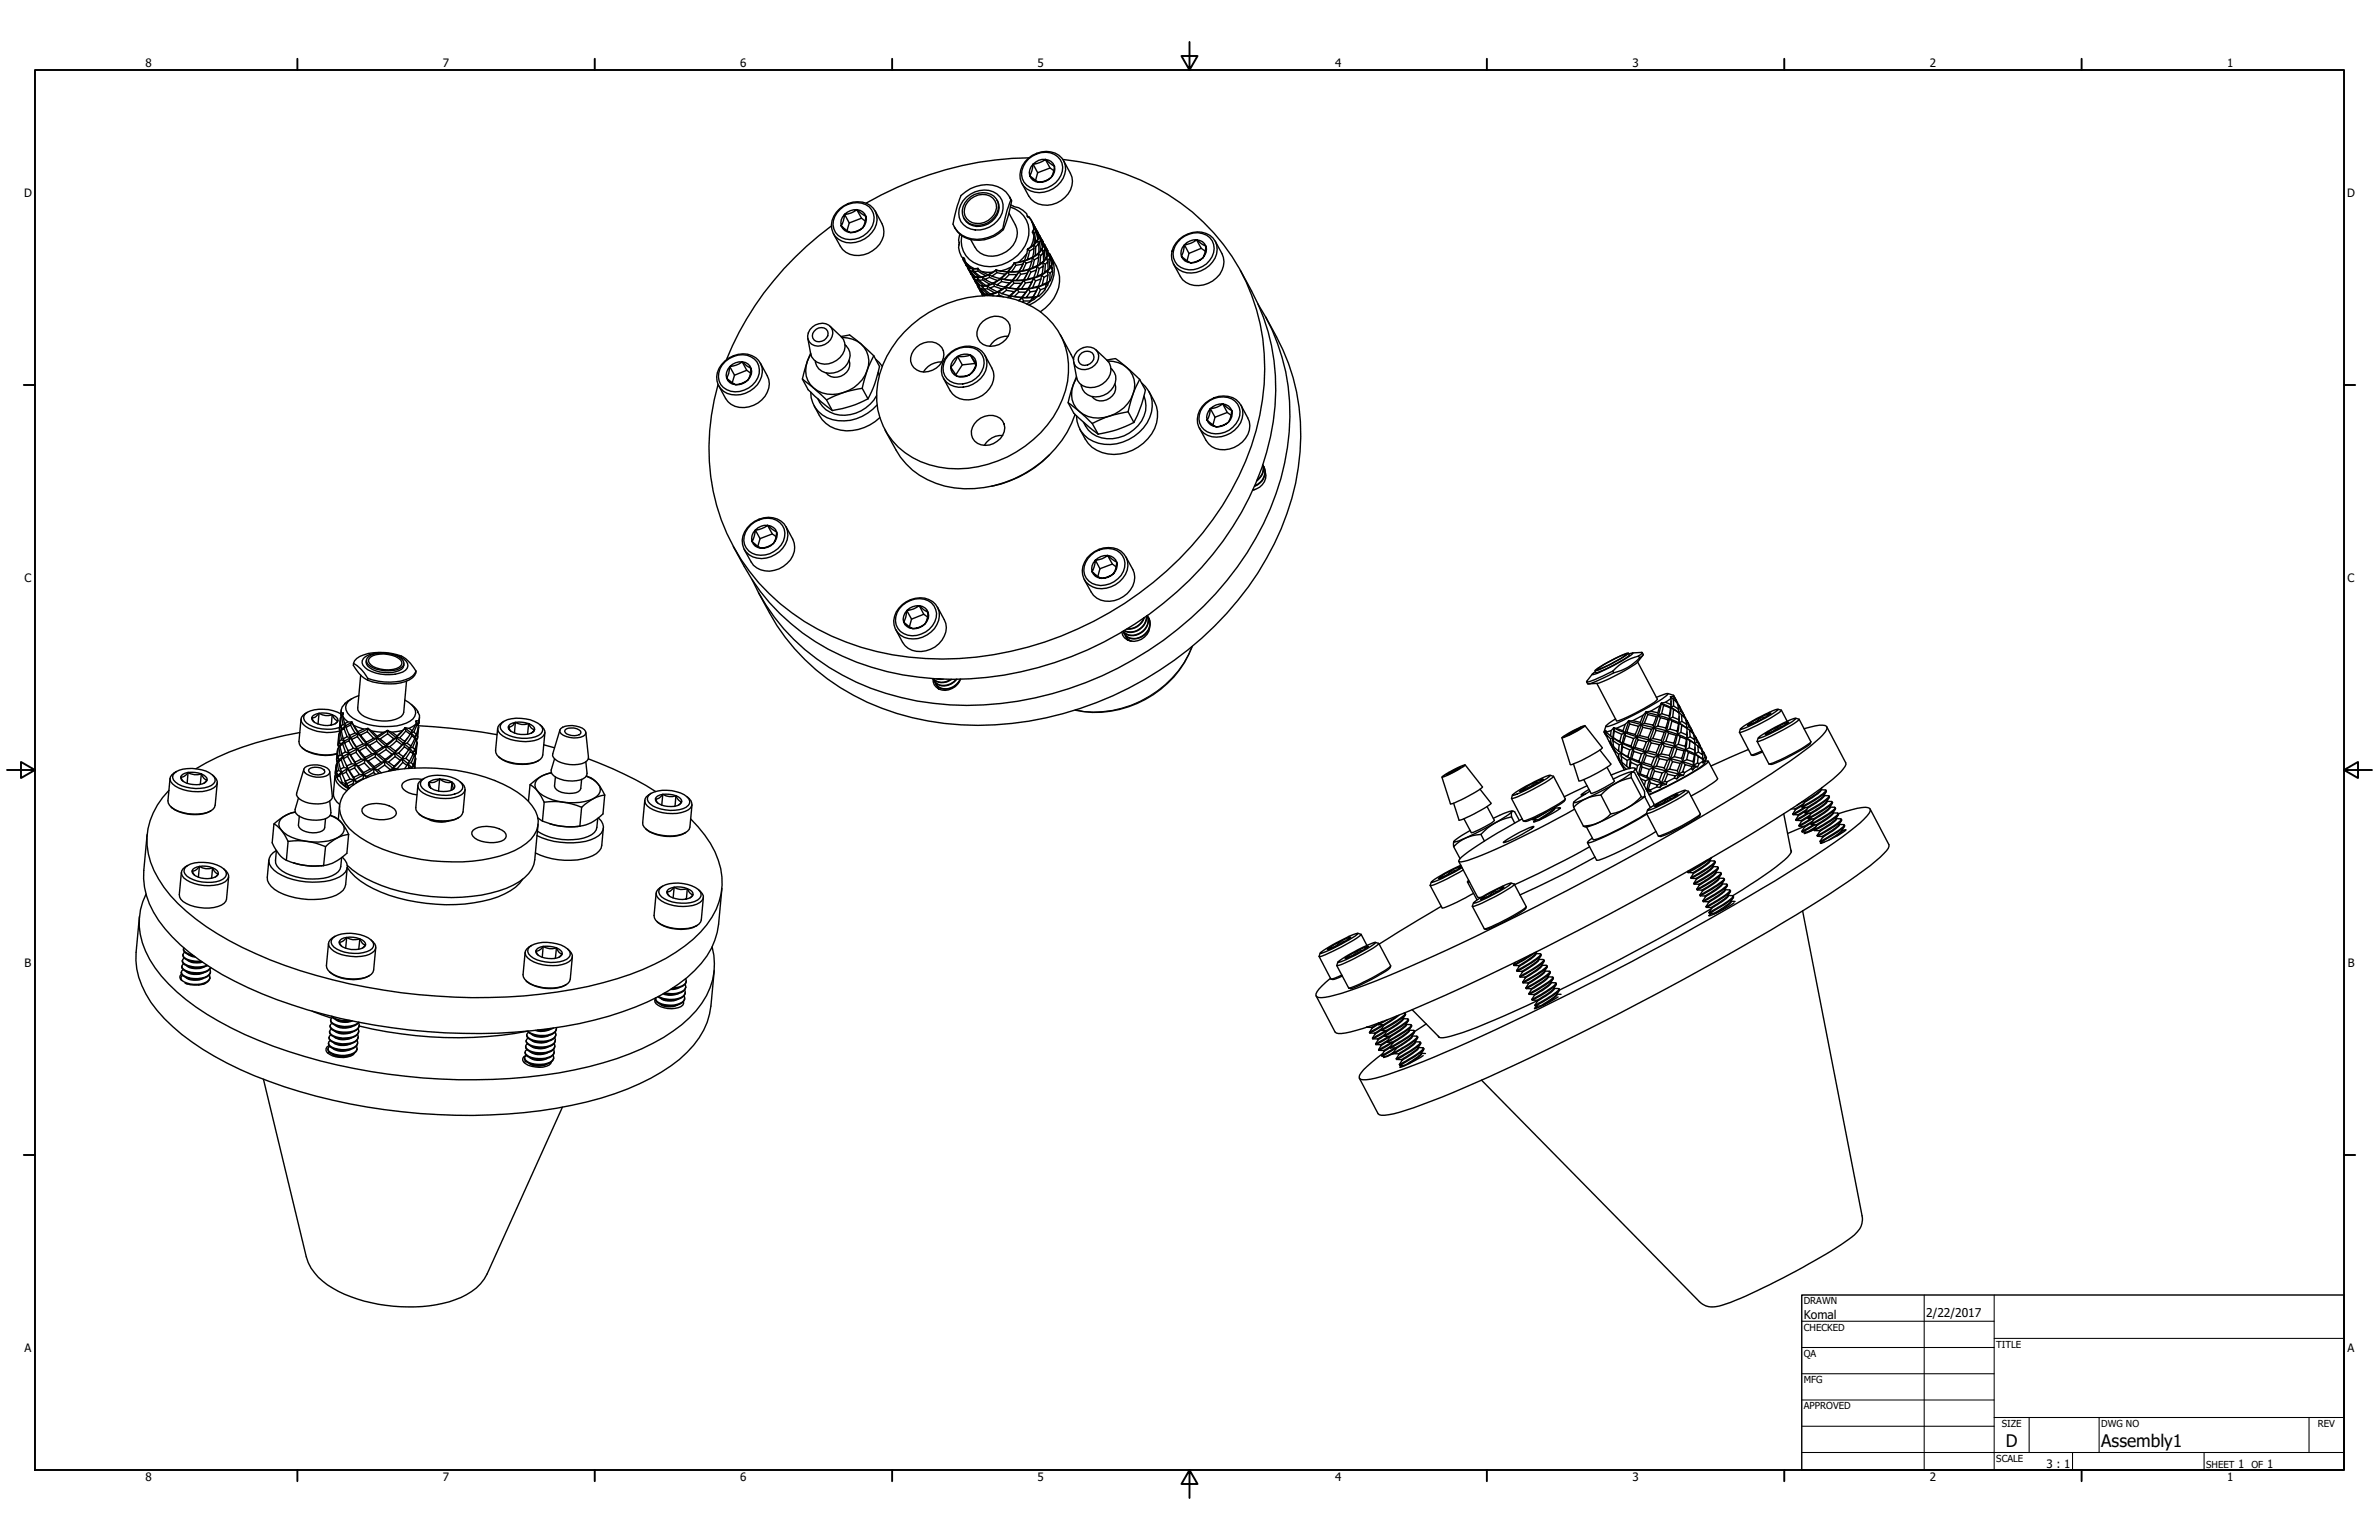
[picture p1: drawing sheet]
<svg xmlns="http://www.w3.org/2000/svg" width="864mm" height="559mm" viewBox="0 0 864 559" stroke-linecap="round" stroke-linejoin="round" font-family="sans-serif">
<defs><g id="words">
<g font-size="6.3">
<text x="728.1" y="524.9">D</text>
<text x="762.8" y="525">Assembly1</text>
</g>
<g font-size="4.4">
<text x="654.8" y="478.6">Komal</text>
<text x="699.3" y="478">2/22/2017</text>
</g>
<g font-size="4.2">
<text x="52.8" y="24.4">8</text>
<text x="160.8" y="24.4">7</text>
<text x="268.7" y="24.4">6</text>
<text x="376.7" y="24.4">5</text>
<text x="484.6" y="24.4">4</text>
<text x="592.6" y="24.4">3</text>
<text x="700.5" y="24.4">2</text>
<text x="808.5" y="24.4">1</text>
<text x="8.8" y="71.4">D</text>
<text x="852" y="71.4">D</text>
<text x="8.9" y="211.1">C</text>
<text x="852.2" y="211.1">C</text>
<text x="9" y="350.8">B</text>
<text x="852.2" y="350.8">B</text>
<text x="8.9" y="490.5">A</text>
<text x="852.2" y="490.5">A</text>
<text x="742.9" y="532.6">3 : 1</text>
<text x="812.4" y="532.6">1</text>
<text x="823" y="532.6">1</text>
<text x="52.8" y="537.5">8</text>
<text x="160.8" y="537.5">7</text>
<text x="268.7" y="537.5">6</text>
<text x="376.7" y="537.5">5</text>
<text x="484.6" y="537.5">4</text>
<text x="592.6" y="537.5">3</text>
<text x="700.5" y="537.5">2</text>
<text x="808.5" y="537.5">1</text>
</g>
<g font-size="3.5">
<text x="654.8" y="473.2">DRAWN</text>
<text x="654.8" y="482.8">CHECKED</text>
<text x="724.7" y="488.9">TITLE</text>
<text x="654.8" y="492.3">QA</text>
<text x="654.8" y="501.8">MFG</text>
<text x="654.8" y="511.4">APPROVED</text>
<text x="726.7" y="517.7">SIZE</text>
<text x="762.8" y="517.7">DWG NO</text>
<text x="841.4" y="517.7">REV</text>
<text x="724.7" y="530.4">SCALE</text>
<text x="800.9" y="532.6">SHEET</text>
<text x="817.4" y="532.6">OF</text>
</g>
</g></defs>
<!-- layer: Visible (ANSI) -->
<g fill="none" stroke="#000" stroke-width=".51">
<path d="M373.3 57.5a8.7 8.7 0 0 1 12.1-.2 7.7 7.7 0 0 1-3.1 11.2 8.1 8.1 0 0 1-11.5-2.3 7.8 7.8 0 0 1 2.5-8.7zM373.4 57.7a7.7 7.7 0 0 1 11.5 .2 6.8 6.8 0 0 1-3.1 9.4 7 7 0 0 1-10.7-2.5 7 7 0 0 1 2.3-7.1zM373.5 57.3a121.4 121.4 0 0 0-59.1 16.4M375 59.6a4.6 4.6 0 0 1 7.8 .7 5.2 5.2 0 0 1-5.7 5.9 5.8 5.8 0 0 0 4.9-2.6l.8-3.3-3.3-2.5-2.1 1.2-2.4 .6-.4 2.4-.8 1.8 3.3 2.4a3.7 3.7 0 0 1-3.3-2.6 3.7 3.7 0 0 1 1.2-4zM375 59.6l1.7 3.1M379.5 57.8l1.7 3.2M385.8 57.8a86.2 86.2 0 0 1 51.1 22.8 74.1 74.1 0 0 1 20.4 70 107.5 107.5 0 0 1-38.6 60.7 121.5 121.5 0 0 1-88.8 27.1 83.2 83.2 0 0 1-57.9-31.1 75 75 0 0 1-12.7-62.2l1.4-5.6M386.1 58.3l2.5 4.6a7.7 7.7 0 0 1-3.4 9.9 8.2 8.2 0 0 1-11.8-1.7l-2.4-4.6M304.9 75.7a8.8 8.8 0 0 1 12.2-.1 7.1 7.1 0 0 1-1.8 10 8.7 8.7 0 0 1-12.2 .1 7.2 7.2 0 0 1 1.8-10zM305 75.9a7.7 7.7 0 0 1 11.4 .2 7.3 7.3 0 0 1-4.6 10.3 6.8 6.8 0 0 1-9.1-3.3 6.6 6.6 0 0 1 2.3-7.2zM306.6 77.8a4.6 4.6 0 0 1 7.7 .7 5.1 5.1 0 0 1-5.6 5.9l.7-.1a4.8 4.8 0 0 0 4.7-4.5l.2-1.3-3.3-2.4-2 1.2-2.4 .5-.5 2.4-.7 1.8 3.3 2.4a3.7 3.7 0 0 1-3.4-2.6 3.7 3.7 0 0 1 1.3-4zM306.6 77.8l1.7 3.1"/>
<path d="M311 76.1l1.7 3.1M317.7 76.5l2.5 4.7a8.2 8.2 0 0 1-5 10.7 7.9 7.9 0 0 1-10.1-2.6l-2.6-4.5M350.8 71.6a8.6 8.6 0 0 1 12.2-.2 7.1 7.1 0 0 1-2.3 10 8.2 8.2 0 0 1-11.9-1 7.2 7.2 0 0 1 2-8.8zM351.2 72.4a6.9 6.9 0 0 1 10.5-.2 6.6 6.6 0 0 1-4.4 9.2 5.5 5.5 0 0 1-8-5.1l1-2.7zM351.4 73.2a6.1 6.1 0 0 1 9.8-.3 5.7 5.7 0 0 1-3.9 7.8 5.1 5.1 0 0 1-7.3-3.7l.6-2.6zM361.9 72.6a6.2 6.2 0 0 1-3.1 8.6 6.2 6.2 0 0 1-8.9-2.1M366.3 77.3l2.3 4.4a8 8 0 0 1-4.9 10.4 7.5 7.5 0 0 1-9.8-2.4l-1.5-2.8M366.5 71.4l.7 1.5a46.1 46.1 0 0 1-3 10.4 12.3 12.3 0 0 1-15.5 2l-1.1-1.2-1.1-1.7M366.8 75.1a9.4 9.4 0 0 1 5.3 14.1 14.2 14.2 0 0 1-18.7 6 9 9 0 0 1-4.3-9.7M366.9 74.4l1.3 .6a6.7 6.7 0 0 1 4.5 2.5l.3 1a4.6 4.6 0 0 1 1.9 5.5l-.1 .2a5.3 5.3 0 0 1-.5 5.3l-1.2 .9a6.8 6.8 0 0 1-3.2 4.7l-1.6 .2-1.1 1.5-1.9 .9a6.1 6.1 0 0 1-3.7 .3l-1.4 .8M367 72.5a9.7 9.7 0 0 0-12.8-4.8l-1.9 .8-3.4 2.4a51 51 0 0 0-3 10.4 9.8 9.8 0 0 0 12.8 4.9l2-.8 3.3-2.5M367 72.5a51 51 0 0 0-3 10.4"/>
<path d="M367 72.5l.2 .4M367.9 74.9h.1M373 78.5l-.1-.1 .8 .5M373.3 78.7h-.2l.6 .2M373.7 78.9l1.7 3.3-.1 .9M376.7 62.7l-.8 2.8M382.5 61.9l-1.3-.9-4.5 1.7M301.8 82a114.4 114.4 0 0 0-38.1 48.5M308.3 80.9l-.8 2.8M314.1 80.2l-1.4-1-4.4 1.7M348.2 88.6l-.1 .4M348.2 88v.1"/>
<path d="M348.4 85a5.1 5.1 0 0 0-.2 3.3 5 5 0 0 0 1.6 5.4h.2a4.5 4.5 0 0 0 5 3.7l1.2 1.1 4 .3M349.4 93.5l.1 .2M349.6 93.5v.8l2.4 3M349.6 94.2l1.5 2.6 .9 .5M349.8 93.7l.2 .2M350.1 93.9l-.2 .7M350.1 93.9v.2M350.4 95.6l.5 .9M350.6 95.3l1.9 2.1 1.1 .1M350.6 96.1l.2 .2M351.2 96.9h.1a2.96 2.96 0 0 0 1.3 2.2l1 1.3M351.3 97.4l1.5 2.5 .8 .5"/>
<path d="M351.8 97.2l-.1 .7M351.9 97.3l.1 .8M352 97.3l.4 .1M352 98.1l1 .3 2.4 2.2-1.3-.1zM352.1 98.7l.4 .8M352.4 99.3l.1 .1M352.5 99.4v.1M352.5 99.5l.1 .1M353.1 97.5h1.9v.9M353.1 97.5h-.3h.3l-.1 .9M353.1 97.5l.5 1M353.6 98.5l1.4-.1 2.8 1.6-1.6 .5z"/>
<path d="M354.6 97.5l.6 .2M355 97.4h.1M356.2 98.5l2.4 1.2M359 99.7l1 .5M359 99.7l-1.2 .3M360.2 98.8l-1.6 .9h.4M361.7 98h-.1M361.9 98.9l-.3-.9-2.6 1.7M361.9 98.1l-.6 .1M364 82.9l.2 .4M365.8 98.6l.1 .1M365.9 98.7l-1 .8"/>
<path d="M366.3 99.6l-.4-.9-2.6 2.5M367.2 98.6l-1.3 .1M367.2 96.8l-1.4 1.8-2.6-.2M368.2 95.4l-2.3 3.3M368.2 95.4l.5 .9M368.2 95.4l-.2 .3M368.3 95.3l-.1 .1M368.6 95.4h-.4M368.7 96.3l2.6-.5-1.3 2.6-2.8 .2zM370 98.6l-.9 1M370 98.4v.2M370.5 99.5l2.5-.4-1.4 2.4-2.7 .2z"/>
<path d="M370.5 99.5l-.5-.9-2.4 3.2M371.2 98.2l-1.2 .4M371.8 94.7l-1.8 3.9M371.8 94.7l.7 .8M371.8 94.7l-.5 1.1M371.9 94.6l-.1 .1M371.9 94.6l-2 .5M372.5 95.5l2.1-.8-1 2.9-2.4 .6zM372.7 92l-.9 2.7M372.9 94.2l-1.1 .5M373.1 90.4l.7 .7M373.3 90.2l-.3 .5"/>
<path d="M373.5 97.9l-.5 1.2M373.6 97.6l-.1 .3M373.8 91.1l1.5-1.1-.4 3.2-2 1zM374.2 98.7l2-.7-.9 2.7-2.3 .6zM374.2 98.7l-.7-.8-1.9 3.8M374.5 80.1l.8 1.6M374.7 97.2l-1.2 .7M374.7 93.5l.8 .8M374.7 93.5l-.1 1.2M374.8 84.3l.7 .3M374.8 84.2v.1M374.9 84l.1 .5"/>
<path d="M374.9 93.2l-.2 .3M375 83.7l-.2 .6M375.2 81.4l.1 .3M375.2 89l.8 .5M375.2 89l.1 1M375.3 85.7l.2 2.8-.3 .5M375.3 81.7l.1 .3M375.3 82.9l.7 .3M375.3 83l.6 .6M375.3 82h.1M375.4 82l.2 .3M375.4 82.2l.3 .2"/>
<path d="M375.5 94.3l1.6-1-.5 3-1.9 .9zM375.5 88.5l-1.2 1M375.7 82.4l1.4 2.9-.2 1zM375.8 92.7l-1.1 .8M375.9 83.6l.8 3.2-.7 1.1-.5-3.3zM376 87.9l-.8 1.1M376.2 83.2l.8 1.6M376.4 96.7l.9 .8M376.4 96.7l-.2 1.3M376.5 87.4a8.2 8.2 0 0 1-3.6 3.1M376.5 83.8l.5 1M376.5 87.4l.8 .5"/>
<path d="M376.5 87.4l.5 1M376.6 96.3l-.2 .4M376.7 86.9l-.2 .5M376.7 87l-.2 .4M376.9 92.1l-1 .7a18.2 18.2 0 0 1-7.8 2.7M376.9 92.1l.9 .6M376.9 92.1l.2 1.2M376.9 86.3l-.2 .5M377 88.4l.1 3.2-1.3 1.1 .2-3.2zM377 84.8v.2M377 85.1l.2 .1M377 86.1l.7 .3"/>
<path d="M377 86.2l.7 .7M377.1 85.2h.1M377.1 85.4l.3 .2 1.3 3.7 .1-.9-1.3-2.7M377.1 91.6l-.2 .5M377.2 85.2l.2 .3M377.3 97.5l1.4-1-.4 2.9-1.8 .9zM377.5 95.8l-1.1 .9M377.7 86.9l.8 3-.8 1.2-.4-3.2zM377.7 91.1l-.8 1M377.9 86.4l.8 1.5M378.1 99.8l.9 .8M378.1 99.8l-.2 1.4"/>
<path d="M378.1 90.6l.9 .5M378.1 90.6l.6 1.1M378.2 86.9l.5 1M378.3 99.4l-.2 .4M378.3 90.1l-.2 .5M378.3 90.2l-.2 .4M378.4 90l-1.5 2.1M378.4 89.9l.3-.6 .7 .8M378.5 95.2l1 .7M378.5 95.2l.2 1.3M378.7 91.7l.1 3-1.3 1.1 .3-3.1zM378.7 89.3l.7 .3"/>
<path d="M378.7 87.9v.2M378.8 88.3l.1 .2M378.8 88.4l.1 .1M378.8 88.6l.4 .2M378.8 94.7l-.3 .5M378.9 88.5l.3 .3M379.2 88.8l1.3 2.7-.1 .9M379.2 88.8l1.2 3.6M379.3 98.8l-1.2 1M379.4 90.1l.7 2.9-.7 1.1-.4-3zM379.4 94.1l-.9 1.1M379.6 89.5l.8 1.5"/>
<path d="M379.8 93.7l1 .6M379.8 93.7l.6 1.2M379.9 90.2l.5 .8M380 93.2l-.2 .5M380 93.3l-.2 .4M380 93.2a10.5 10.5 0 0 1-8.2 5.1 23.7 23.7 0 0 1-10.4-.3M380.2 98.4l1 .7M380.2 98.4l.2 1.4M380.4 94.9l.1 3-1.2 .9 .2-2.9zM380.4 92.4l-.3 .6M380.4 91v.1M380.5 91.5l.4 .5"/>
<path d="M380.5 91.8l.5 .3M380.5 97.9l-.3 .5M381 92.1l.8 1.9 .3 1.5zM381.1 93.3l.7 2.8-.7 1.1-.3-2.9zM381.1 97.2l-.9 1.2M381.2 92.8l-.8-.3 .7 .8M381.3 92.6a11.8 11.8 0 0 1-2.4 14.3l-1.6 1.5-3.7 2.3M381.4 96.9l.7 .4M381.4 96.9l.7 1.3M381.5 93a13.7 13.7 0 0 1 2.8 11.4 15.3 15.3 0 0 1-6.7 8.8M381.6 96.5l-.2 .4M381.7 96.4l-.3 .5"/>
<path d="M382 97.9l.1-.6-.4-1a10.7 10.7 0 0 1-8.3 5.1 21.2 21.2 0 0 1-8.7 0M382.1 95.5l-.3 .6M428.1 86.8a8.8 8.8 0 0 1 12.3-.4 7.1 7.1 0 0 1-1.4 10 8.9 8.9 0 0 1-12.3 .4 7.1 7.1 0 0 1 1.4-10zM428.7 86.6a8 8 0 0 1 10.5-.4 6.4 6.4 0 0 1-1.2 9.6 8.1 8.1 0 0 1-10.6 .3 6.4 6.4 0 0 1 1.3-9.5zM430 88.8a4.7 4.7 0 0 1 7.8 .5 4.2 4.2 0 0 1-1.1 4.2l.7-1.7 .4-2.5-3.5-2.3-2 1.3-2.3 .5-.4 2.4-.7 1.8 1.8 1.5a2.65 2.65 0 0 0 2.9 .6l3.1-1.6a4.6 4.6 0 0 1-7.8-.5 4.2 4.2 0 0 1 1.1-4.2zM430 88.8l1.6 3.1M434.3 87l1.8 3.1M437.5 91.1l-1.4-1-4.5 1.8-.7 2.7M441.1 87.5l2.5 4.6a8.2 8.2 0 0 1-5 10.7 7.9 7.9 0 0 1-10.1-2.5l-2.5-4.5M450.3 98.1a88.5 88.5 0 0 1 11.3 27.4 89.1 89.1 0 0 1-14.1 65.6 123.1 123.1 0 0 1-107.8 55.2 87.7 87.7 0 0 1-56.6-23.7 71.6 71.6 0 0 1-12.9-17l-4-7.3M294.9 118.7a4.5 4.5 0 0 1 7.3 1.1 5 5 0 0 1-2.7 5.1 5 5 0 0 1-5.7-.8 3.9 3.9 0 0 1 1.1-5.4zM301.3 118.4l4.1 3.8a5.5 5.5 0 0 1-1.7 8.5 5.8 5.8 0 0 1-9.4-2.5"/>
<path d="M352.9 100l.1 .2M353.1 100.1l-.1 .3 2.2 3M353.1 100.6l1.4 2.4 .7 .4M353.6 100.4l.5 .1M353.6 100.4l-.2 .6M353.7 100.4l.1 .9M353.8 101.3l1 .4 2.3 2-1.2-.1zM353.8 101.9l.4 .7M354.1 102.5l.1 .1M354.2 102.6h.1M354.5 100.6h.3v1.1M354.6 100.6h.2"/>
<path d="M354.6 103.1l.2 .3M354.8 103.3l.4 .9 1.7 2.4M354.8 100.6h1.9v.9M354.8 103.8l1.4 2.3 .7 .5M354.8 100.6l.5 1.1M355.2 104.2l.2-.7 .2 1M355.2 103.4l.6 .2M355.3 101.7l1.4-.2 2.7 1.7-1.5 .4zM355.4 100.6h1.3M355.5 105l.4 .7M355.6 104.5l.9 .3 2.2 2-1.2-.1zM356 105.8l.8 1.5"/>
<path d="M356.2 100.5l.5 .1M356.4 103.7l.2 .1M356.4 106.7l.3 .6M356.6 103.8l1.9-.1v1.1M356.6 103.8l-.3-.1 .3 .1-.1 1M356.6 103.8l.6 1.1M356.7 100.6l2.3-.9 .2 .9M356.7 116.6a6 6 0 0 1 9.8 1.3 6.7 6.7 0 0 1-3.2 6.8 6.7 6.7 0 0 1-7.5-.6 5.2 5.2 0 0 1 .9-7.5zM356.7 100.6l.8 .7M356.9 106.6l.6 .1M356.9 106.6l.4 .6M357.1 103.7h1.4"/>
<path d="M357.1 106.6l-.1 .4M357.2 104.9l1.3-.1 2.6 1.5-1.6 .4zM357.2 106.6l.1 .7M357.5 101.3l1.7-.7 2.9 1.2-1.7 1zM357.9 103.6l.6 .1M358 106.8l.3 .1v.4M358.1 106.8l.2 .1M358.3 106.9l1.9-.2v.6M358.3 106.9l.3 .4M358.5 103.7l2.3-.9 .1 1.1M358.5 103.7l.8 .8M359.3 104.5l1.6-.6 2.8 1-1.7 1z"/>
<path d="M359.5 106.7h.7M360 100.2l1.9-1.3 3 .6-1.9 1.6zM360.2 106.7l2.3-.8 .1 1.2M360.2 106.7l.5 .6M360.2 106.7l-1.5 .1M360.4 102.8h.4M360.8 102.8l1.1 .6M360.8 102.8l-1.4 .4M361.9 103.4l1.7-1.2 2.9 .5-1.8 1.5zM361.9 107.4l.7-.3 1.6 .6M362 105.9h.5M362.5 105.9l1.2 .7"/>
<path d="M362.5 105.9l-1.4 .4M363 101.1l.3 .1M363.2 101.1l1.1 .2M363.3 101.2l1.3 .2M363.3 101.2l-1.2 .6M363.6 102.2l-.3-1-2.5 1.6M363.7 106.6l1.7-1.3 2.8 .6-1.7 1.4zM364.6 101.4l1.7-1.8h2.8l-1.6 2.1zM364.7 104.2l1.6 .3M364.9 104.2l1.2 .3M365.4 105.3l-.3-1-2.6 1.6M365.9 108l.9-.6 .2 .9"/>
<path d="M366.3 104.5l1.7-1.7h2.8l-1.7 2zM366.5 107.3l.3 .1M366.6 107.3l1.3 .3M366.8 107.4l1.4 .2M366.8 107.4l-1.2 .5M367.5 101.7l.1 .1M367.6 101.8l-1.1 .9M368 102.8l-.4-1-2.5 2.5-1.4 .6M368.2 107.6l1.6-1.6h2.6l-1.6 1.9zM368.5 107.7a20.4 20.4 0 0 0 7.9 0M368.9 101.7l-1.3 .1M369.1 104.8l.2 .1"/>
<path d="M369.3 104.9l-1.1 1M369.7 109h.1M369.8 106l-.5-1.1-2.5 2.5M370 109.2l1-1.2 .5 1.2M370.8 104.8l-1.5 .1M370.8 107.9l.2 .1M371 108l-1.2 1M371.2 109.6l.3-.4h2.5l-.4 .6M371.6 101.5v.2M371.6 101.7l-.8 1.1M372.2 102.7l2.4-.4-1.3 2.3-2.5 .2zM372.2 102.7l-.6-1-2.3 3.2"/>
<path d="M372.6 107.9l-1.6 .1M373 101.3l-1.4 .4M373.3 104.6v.2M373.3 104.8l-.9 1.2M374 105.9l2.2-.4-1.2 2.3-2.4 .1zM374 105.9l-.7-1.1-2.3 3.2M374.8 104.4l-1.5 .4M375 107.8v.1M375 107.9l-1 1.3M375.2 101l-.6 1.3M375.3 100.7l-.1 .3M375.4 108.6l-.4-.7-.9 1.4"/>
<path d="M375.9 101.9l2-.7-.9 2.6-2.2 .6zM375.9 101.9l-.7-.9-1.9 3.8M376.5 100.3l-1.3 .7M376.6 107.5l-1.6 .4M376.9 104.1l-.7 1.4M376.9 103.9v.2M377 103.8l-.1 .3M377.2 107.4l-.6 .1 1.1-2.3 1.8-.7a6.4 6.4 0 0 1-3.1 3.2l-1 .9-2.8 1.6M377.7 105.2l-.8-1.1-1.9 3.8M378.3 103.4l-1.4 .7M379 100.6l1.4-.8-.4 2.8-1.7 .8zM379.7 103l.6 .5"/>
<path d="M379.7 103l-.2 1.5M380 102.6l-.3 .4M380.7 102.4a20.4 20.4 0 0 1-14.1 2.2M381.1 101.9l-1.4 1.1M381.4 101.6l-.3 .3 .1-2.8 .9-.9a6.3 6.3 0 0 1-1.4 4.2l-.4 1.1-.8 1M456.6 110.3a74.8 74.8 0 0 1 9.7 57.7 107.4 107.4 0 0 1-38.9 60.4 122.4 122.4 0 0 1-82.5 27.4 87.6 87.6 0 0 1-56.7-23.8 72.8 72.8 0 0 1-15.2-21.8M459.4 114.9a88 88 0 0 1 11.3 27.3 87.2 87.2 0 0 1-11 60.4 123.1 123.1 0 0 1-86.2 59.1 98.5 98.5 0 0 1-68.5-12.2 74.5 74.5 0 0 1-25.7-27.1l-4-7.3M263.2 130.9a8.7 8.7 0 0 1 12.2-.1 7.6 7.6 0 0 1-3.1 11.1 8 8 0 0 1-11.6-2.2 7.5 7.5 0 0 1 2.5-8.8zM263.3 131.1a7.7 7.7 0 0 1 11.5 .3 7.3 7.3 0 0 1-4.6 10.1 6.4 6.4 0 0 1-9.4-4.7 7.2 7.2 0 0 1 2.5-5.7zM264.9 133a5 5 0 0 1 7.3-.2 4.8 4.8 0 0 1-5.1 6.8 5 5 0 0 0 5.5-5.2l.1-.7-3.3-2.4-2.1 1.2-2.4 .5-.4 2.4-.7 1.8 3.3 2.4a3.7 3.7 0 0 1-3.4-2.6 3.7 3.7 0 0 1 1.2-4zM264.9 133l1.7 3.1M266.6 136.1l-.8 2.8"/>
<path d="M269.4 131.3l1.7 3.1M272.5 135.4l-1.4-1-4.5 1.7M276 131.8l2.5 4.5a7.7 7.7 0 0 1-3.4 9.9 8.2 8.2 0 0 1-11.7-1.6l-2.5-4.6M291.3 137.5l2.1 3.9 4.6 4.3 4.1 3.3M293.2 122.7l1.1 5.5M294.3 128.2l-1.2 2.9-1.8 6.4 4 3.3 4.7 4.3M295.5 120.2a2.94 2.94 0 0 1 4.9-.1 3 3 0 0 1-1.6 3.5 3 3 0 0 1-3.7-.9l-.1-1.7zM305.3 122.1l3.1-.6 4.1 3.3 4.7 4.3M305.6 122.4a9 9 0 0 1 8.5 4.3 9 9 0 0 1-.1 9.5 13.4 13.4 0 0 1-17.2 5.6 8.8 8.8 0 0 1-2.5-13.2M306.8 125.1a5.2 5.2 0 0 1 0 8 6.5 6.5 0 0 1-10.3-.3l-.5-1.8M308.2 130.7a4.9 4.9 0 0 1-2.4 5.5 4.9 4.9 0 0 1-5.9-.9M317.2 129.1l2.1 3.9a40.6 40.6 0 0 1-4.2 11.7"/>
<path d="M317.2 129.1a40.1 40.1 0 0 0-4.2 11.8M317.9 130.4l2.4 2.6M318.8 135.2l.4 1.1M328.3 120.5a41.4 41.4 0 0 1 40.4-11.8 26 26 0 0 1 18.1 33 41.4 41.4 0 0 1-31.8 27.7 31.8 31.8 0 0 1-31.1-9.5 27.4 27.4 0 0 1-2-30.7l4-6zM332.7 126a5.9 5.9 0 0 1 9.8 1.3 6.6 6.6 0 0 1-3.3 6.7 6.6 6.6 0 0 1-7.5-.6 5.2 5.2 0 0 1 1-7.4zM341.9 131.3a7.5 7.5 0 0 0-6.7 3.6M344 128.8a9.1 9.1 0 0 1 12.4-1.4 7.2 7.2 0 0 1-1.8 11.1 8.3 8.3 0 0 1-11.9-.9 7.1 7.1 0 0 1 1.3-8.8zM344.1 129.2a8.2 8.2 0 0 1 11.7-1.4 6.9 6.9 0 0 1-3 10.5 7.4 7.4 0 0 1-9.8-2 6.3 6.3 0 0 1 1.1-7.1zM346.6 130.1a5.5 5.5 0 0 1 5.6-1.3l-2.1 .5h-2.5l-1.1 2.3-1.4 1.6 1.3 1.9a1.97 1.97 0 0 0 2.3 1.5 5.2 5.2 0 0 0 5.7-4.5l-2.2-3.3a4 4 0 0 1 2.2 3.6 4 4 0 0 1-2.4 3.6 4.4 4.4 0 0 1-6.8-1.8 4.2 4.2 0 0 1 1.4-4.1zM347.6 129.3l1.7 3.1M352.2 128.8l1.7 3.1M354.3 132.5l-.4-.6-4.6 .5-2.3 3.6"/>
<path d="M357.6 129l2.4 4.5a8.1 8.1 0 0 1-4.9 10.8 7.9 7.9 0 0 1-10.2-2.5l-2.4-4.6M366 122a7.3 7.3 0 0 0-6.7 3.7M384.9 121.4l4.8 9M390.7 136.8l-1.6 4.3-1.4 5 4.2 3.3 4.6 4.3M391 127.5a4.7 4.7 0 0 1 7.6 .5 5 5 0 0 1-2.3 5.4 5 5 0 0 1-5.8-.4 4 4 0 0 1 .5-5.5zM392 128.7a2.98 2.98 0 0 1 4.9 0 3 3 0 0 1-1.6 3.5 3 3 0 0 1-3.7-.9l-.1-1.7zM397.8 126.9l4.1 3.8a5.5 5.5 0 0 1-1.7 8.6 6.4 6.4 0 0 1-9-1.3l-1.4-6.7M401.8 130.7l3.1-.6 5.2 4.1 3.6 3.5M402.1 131a9 9 0 0 1 8.5 4.3 9 9 0 0 1-.1 9.5 13.4 13.4 0 0 1-17.2 5.6 8.8 8.8 0 0 1-2.5-13.2M403.3 133.7a5.1 5.1 0 0 1 0 7.9 6.4 6.4 0 0 1-10.3-.2l-.6-1.8M404.7 139.3a4.9 4.9 0 0 1-2.4 5.5 4.9 4.9 0 0 1-5.9-.9M413.7 137.7l2.1 3.8a46.2 46.2 0 0 1-4.2 11.8"/>
<path d="M413.7 137.7a40.6 40.6 0 0 0-4.2 11.7M414.4 138.9a10.7 10.7 0 0 1 2 14.5 16.2 16.2 0 0 1-19.5 6.7 9.9 9.9 0 0 1-6.1-9.2M294.3 142.3a10.7 10.7 0 0 0 12.2 10.4 16.8 16.8 0 0 0 11.9-5.8M295.5 147.2a13.3 13.3 0 0 0 7.7 8.4 16.4 16.4 0 0 0 16.2-4.1M300 145.1l2.1 3.9M313 140.9a36.4 36.4 0 0 0-13 4.2M313 140.9l2.1 3.8M315.1 144.7a39.5 39.5 0 0 1-13 4.3M318.2 143.6a13.3 13.3 0 0 1-16.9 5.9 9.2 9.2 0 0 1-4.4-4.8M354.7 152.7a6.4 6.4 0 0 1 9.2 0 5.4 5.4 0 0 1-2 7.4 5.6 5.6 0 0 1-9.2-2.3 5.7 5.7 0 0 1 2-5.1zM364 158a7.3 7.3 0 0 0-6.7 3.6M387.7 146.1l2.1 3.9 5.7 5.1 3.2 2.4"/>
<path d="M390.3 150.4a41.5 41.5 0 0 1-47.3 26 27.3 27.3 0 0 1-17.8-13.1l-4-7.3M396.5 153.7l2.2 3.8M409.5 149.4a39.2 39.2 0 0 0-13 4.3M409.5 149.4l2.1 3.9M411.6 153.3a39.5 39.5 0 0 1-12.9 4.2M415.3 143.7a11.1 11.1 0 0 1-5.4 13.5 11.8 11.8 0 0 1-14.8-1.1l-1.8-2.9M417.1 142.1a13.6 13.6 0 0 1 3.1 9.3 15.9 15.9 0 0 1-18.1 13.3 11.3 11.3 0 0 1-8.1-5.4l-2-3.5M437.6 146.2a9.3 9.3 0 0 1 11.2-1.2 7 7 0 0 1-.6 11.1 8.7 8.7 0 0 1-12.2 .1 7.2 7.2 0 0 1 1.6-10zM437.8 146.4a7.8 7.8 0 0 1 11.5 .2 6.5 6.5 0 0 1-1.8 8.4 7.7 7.7 0 0 1-11.4-.2 6.6 6.6 0 0 1 1.7-8.4zM439.4 148.3a4.7 4.7 0 0 1 7.8 .7 5.1 5.1 0 0 1-5.7 5.9 5.4 5.4 0 0 0 4.9-2.6l.8-3.3-3.3-2.4-2.1 1.2-2.4 .5-.4 2.4-.8 1.8 3.3 2.4a3.7 3.7 0 0 1-3.3-2.6 3.7 3.7 0 0 1 1.2-4zM439.4 148.3l1.7 3.1M441.1 151.4l-.8 2.8"/>
<path d="M443.9 146.6l1.6 3.1M446.9 150.7l-1.4-1-4.4 1.7M450.5 147l2.4 4.6a8.1 8.1 0 0 1-4.9 10.8 7.9 7.9 0 0 1-10.2-2.6l-2.4-4.5M381 165a39.7 39.7 0 0 1-21 11.4M455.6 177.6l-.8 .2M456.4 174.2a5.1 5.1 0 0 0 2-5.5 5.2 5.2 0 0 1-2.9 7.6M458.4 168.7a5.1 5.1 0 0 1-2.2 5.8M458.7 169.2a5.1 5.1 0 0 1-3.3 7.3M459.3 171.3a5.3 5.3 0 0 1-4.5 6.6M272.5 190.2a8.7 8.7 0 0 1 12.2-.1 7.6 7.6 0 0 1-3.2 11.1 7.9 7.9 0 0 1-11.5-2.2 7.5 7.5 0 0 1 2.5-8.8zM272.6 190.4a7.7 7.7 0 0 1 11.4 .3 6.8 6.8 0 0 1-3 9.4 7 7 0 0 1-10.7-2.6 6.9 6.9 0 0 1 2.3-7.1zM274.2 192.3a4.6 4.6 0 0 1 7.7 .7 5.1 5.1 0 0 1-5.6 5.9 6.1 6.1 0 0 0 4.9-2.6l.7-3.3-3.3-2.4-2 1.2-2.4 .5-.5 2.5-.7 1.7 3.3 2.4a3.7 3.7 0 0 1-3.3-2.5 3.7 3.7 0 0 1 1.2-4.1z"/>
<path d="M274.2 192.3l1.7 3.2M275.9 195.5l-.8 2.7M278.6 190.6l1.8 3.1M281.7 194.7l-1.3-1-4.5 1.8M285.3 191.1l2.5 4.5a7.6 7.6 0 0 1-3.4 9.9 8.2 8.2 0 0 1-11.7-1.6l-2.6-4.6M327.5 219.5a8.7 8.7 0 0 1 12.2-.2 7.6 7.6 0 0 1-3.2 11.1 8 8 0 0 1-11.5-2.2 7.6 7.6 0 0 1 2.5-8.7zM327.6 219.6a7.7 7.7 0 0 1 11.5 .3 6.8 6.8 0 0 1-3.1 9.4 7 7 0 0 1-10.7-2.5 7 7 0 0 1 2.3-7.2zM333.7 219.8l1.6 3.1M394.7 202.4a9.4 9.4 0 0 1 12.3-2.4 6.9 6.9 0 0 1-.6 11.1 8.7 8.7 0 0 1-12.2 .1 7 7 0 0 1 .5-8.8zM396 201.4a7.7 7.7 0 0 1 11.5 .2 7.3 7.3 0 0 1-4.6 10.2 6.4 6.4 0 0 1-9.5-4.7 7.5 7.5 0 0 1 2.6-5.7zM397.6 203.3a4.6 4.6 0 0 1 7.8 .7 5.1 5.1 0 0 1-5.7 5.9l.7-.1a4.8 4.8 0 0 0 4.8-4.5l.2-1.3-3.3-2.5-2.1 1.3-2.4 .5-.4 2.4-.8 1.8 3.3 2.4a3.7 3.7 0 0 1-3.3-2.6 3.7 3.7 0 0 1 1.2-4zM397.6 203.3l1.7 3.1"/>
<path d="M399.3 206.4l-.8 2.8M402.1 201.5l1.7 3.2M405.1 205.7l-1.3-1-4.5 1.7M408.7 202.1l2.5 4.5a8.2 8.2 0 0 1-5 10.8 7.8 7.8 0 0 1-10.1-2.6l-2.5-4.6M132 238.9a10.8 10.8 0 0 1 8.5-1.9 8.8 8.8 0 0 1 7.5 3.8 2.51 2.51 0 0 1-1.8 3 14.9 14.9 0 0 1-13.7-1.6 2.22 2.22 0 0 1-.5-3.3zM133 239.6a2.44 2.44 0 0 0 1.2 2.7 11.9 11.9 0 0 0 11.6 .5l.6-.6 .2-1.3M133.3 238.8a10.3 10.3 0 0 1 10.3-1 3.5 3.5 0 0 1 3 3.5 5.8 5.8 0 0 1-5.3 2.1 10.4 10.4 0 0 1-7.8-2.4l-.4-.8zM134.5 238.4a10.1 10.1 0 0 1 11 1.1 1.65 1.65 0 0 1-.7 2.7 10.5 10.5 0 0 1-10.2-1 1.57 1.57 0 0 1-.1-2.8zM329.2 221.6a4.5 4.5 0 0 1 7.7 .6 5 5 0 0 1-5.6 5.9 5 5 0 0 0 5.6-5.2v-.7l-3.2-2.4-2.1 1.2-2.4 .6-.4 2.4-.8 1.7 3.3 2.4a3.7 3.7 0 0 1-3.3-2.5 3.7 3.7 0 0 1 1.2-4zM329.2 221.6l1.7 3.1M330.9 224.7l-.8 2.7M336.7 223.9l-1.4-1-4.4 1.8"/>
<path d="M340.3 220.3l2.5 4.6a7.7 7.7 0 0 1-3.4 9.9 8.2 8.2 0 0 1-11.7-1.7l-2.5-4.6M407.7 229.1a5.6 5.6 0 0 0 9.1-3.2l-.3-2.6a5.6 5.6 0 0 1-1.9 6.1 5.6 5.6 0 0 1-6.4 .3zM408.5 230.4a3.1 3.1 0 0 0 2.4 2.3M408.7 231l1.6 1.6M409.1 231.6l.2 .6M415.2 224.2a6.2 6.2 0 0 1-5.9 4M415.4 224.1a6.1 6.1 0 0 1-6.3 4.2M416.2 223.6a5.8 5.8 0 0 1-8 5.2M416.2 223.5a5.8 5.8 0 0 1-8.1 5.4M416.6 223.7a5.4 5.4 0 0 1-5.1 8 3.9 3.9 0 0 1-3.7-2.4M417 224.2a5.6 5.6 0 0 1-1.5 6.2 5.6 5.6 0 0 1-6.2 .8l-1.2-1.4M417.3 227.7a5.7 5.7 0 0 1-9.1 3.8l-.7-1-.3-1.1"/>
<path d="M591.1 237l.3 .7a42.7 42.7 0 0 1-12.1 6.4l-.3-.7M591.2 237.3l1.6-.3a52 52 0 0 1-14.8 7.8l1.1-1.1M592.6 236.9l3.5-.1-1.3 1.3M594.8 238.1a19.1 19.1 0 0 0-9.3 5.4M594.8 238.1l.4 .7M596.1 236.8l.4 .8a22.5 22.5 0 0 1-10.7 6.6l-8.6 3.9h-.9l-.4-.6M596.5 237.7a15.3 15.3 0 0 1-6.8 5.7 45.9 45.9 0 0 1-9.9 4.6l-3.3 .2M111.5 258.5a2.93 2.93 0 0 0-2 3.5 9.5 9.5 0 0 0 7.3 3.6 16.4 16.4 0 0 0 6.6-.4M113.4 259.9a7.5 7.5 0 0 1 8.8 .4 1.26 1.26 0 0 1-.3 2.2 8.1 8.1 0 0 1-8.3-.9l-.4-1.1zM115.8 258.8l-.4 3.9M120.6 259.3l-.3 3.8M123.7 259a14.2 14.2 0 0 0-12.1-.6 2.17 2.17 0 0 0-1.4 1.9 2.17 2.17 0 0 0 1.1 2 14 14 0 0 0 12 1.7"/>
<path d="M123.8 259.4l.2 .4M123.8 259.2l.2 .6M123.8 257.7l-.1 1.3M123.9 258.5l-.2 .6 .3 .6M124 259.8l.5 3.1-.8 .7-.1-3.1zM124 259.8l.6-.9-.7 1M124.5 258.8v.2M124.5 260l.6 2.6M124.6 258.8h.1M125.1 255.5h.1M127.6 253.6l-2.4 1.6-.1 .4a2.84 2.84 0 0 0-1.2 2.9l.8 .3a2.7 2.7 0 0 0 3.1 3.3l.6 1.1 1.6 .7a5.6 5.6 0 0 0 3.6 .5 5.5 5.5 0 0 0 3.4 1.2l2.2 .1 1.5-.6a4.5 4.5 0 0 0 3.6 .3l1.8-.3M128.3 240.7v.7a11.7 11.7 0 0 0 11.1 6.7 15.1 15.1 0 0 0 10.3-2.2l.8-.8 .5-1.6"/>
<path d="M128.3 240.7a4.8 4.8 0 0 1 3.8-3.1 20.7 20.7 0 0 1 14.4 .9l2.5 2.2 2 2.8M128.3 240.7a13.5 13.5 0 0 1 5.2 5.5M130.2 252.4a6.2 6.2 0 0 0-4.7 4.1 5.6 5.6 0 0 0 4.2 4.9 23.8 23.8 0 0 0 17.8 1 4.2 4.2 0 0 0 3.3-4.5 7.1 7.1 0 0 0-3.9-3.9M130.9 245l-1 11.9a4.3 4.3 0 0 0 3.8 3.7 13.6 13.6 0 0 0 12-.6l.9-1.6 1-11.3M133.5 246.2v.6M149.3 255.6a5.8 5.8 0 0 1 2.3 2.7v.1a2.53 2.53 0 0 1 .4 3.1l-.9 .1-.2 1.2-1 .8a3.1 3.1 0 0 1-2.8 .5l-1 1M151 243.5a5.1 5.1 0 0 1-3.8 3.1 21.6 21.6 0 0 1-13.7-.4M151.6 258.3v.1M338.7 246.3a4.3 4.3 0 0 0 2.4 3.9 4.3 4.3 0 0 0 4.5-.4l1.2-.7 1.6-2M338.8 246.3a4.2 4.2 0 0 0 6.2 1.9l2.2-1.7M339.8 246.3l2.6 .1M340 248.7l.9 1.3"/>
<path d="M340.3 249.2l.4 .8M340.5 246.3l1 .1M340.7 249.9h.1M345.2 246.5a5.1 5.1 0 0 1-6.6-.2 5 5 0 0 0 6.9 .2M347.3 246.4a5 5 0 0 1-8.3 .5M348.6 246.4a5.4 5.4 0 0 1-8.6 2.2l-.6-1.1M348.7 246.4a5.7 5.7 0 0 1-8.2 2.8l-.8-1.1M579.1 243.1l3.4-2.1a36.5 36.5 0 0 1 8.6-4 40.7 40.7 0 0 1-12.1 6.4zM579.8 242.8l1.4-.9a42.1 42.1 0 0 1 9.2-4.6 36.8 36.8 0 0 1-10.8 5.7zM585.5 243.5a31.4 31.4 0 0 1-9.6 4l2.1-2.9M585.5 243.5l.3 .7M594.5 240.2l7.2 13.5a47.7 47.7 0 0 1-12.2 7l-2.7 .9-7.1-13.6"/>
<path d="M596.5 259.5l-1.1 2.6 .5 .9M597.4 258.4l8.6 2.5M597.7 258.3l-.2 .1M597.9 258.3l-.6 .3M598.2 259.3l3.1 .7-1.2 3.1-3.2-.7zM598.2 259.3l-.6-.9-1.7 4.6M599.2 258.1l2.6 .5M601.3 253l3.5-1.3h.7a48.5 48.5 0 0 1-12.7 7.9 29.7 29.7 0 0 1-9.9 4.1l1.2-1.3 2.4-1.5M602 259.6l-.7 .4M602.6 256.1l-.8 2.5 .2 1M603 255.2l3.6 1.5M603.2 259l-1.2 .6"/>
<path d="M603.2 255.1h-.1M603.4 255.1l-.4 .2M603.9 256l2.5 .9-.5 2.9-2.7-.8zM603.9 256l-.8-.8-1.1 4.4M604.6 254.8l2 .9M605.5 251.7l2 .6-.1 .4-1 .2 .2 .5a5.1 5.1 0 0 1-3.5 1.7l-.5 1-1.6 .9-1.8 1.1-1.7 .3a12.3 12.3 0 0 1-6.3 3.3l-1.2 1.1-3.3 1.5-1-.2-.9 1M605.9 259.8l.1 1.1M606.5 253l.9 .6M606.6 253.4v3.3M606.6 256.7l2.7 1.8v-1.1M606.6 254.4v2.3M606.6 256.7l-.2 .2"/>
<path d="M606.7 252.8l-.3 .1M607.4 252.7l1.1 1.3 .8 1.8-.3-.3M607.4 253.6a4.1 4.1 0 0 1 1.9 3.8l-1.8-1.2zM607.5 257.4l2 1.2v2.6l-2.3-1zM607.5 257.4l-.9-.7-.6 4.2M607.5 256.2l-.9 .5M607.6 252.3l.9 1.7-.1 .6M608.9 254.8l-.2 .2M609.3 255.8l2 3.7-1.2-1.4zM609.5 258.6l.9 .7M610.1 258.1l-.7 .5M610.4 259.3a3.8 3.8 0 0 1 1.9 3.6l-1.7-1.2z"/>
<path d="M642.5 259.1l-.1-.3-.9 1M645.4 257.4l1.2 .3a35.6 35.6 0 0 1-10.3 6.2l-2.6 1.2a2.49 2.49 0 0 1-2.3 .6M646.7 257.7l2.1 4M64 280a2.97 2.97 0 0 0-2 3.7 11.5 11.5 0 0 0 9.8 3.6 9.8 9.8 0 0 0 6.6-2.1 2.33 2.33 0 0 0-.6-3.4l-.6-.6M108.8 265.8a107.6 107.6 0 0 0-37.7 13.2M109.3 260.9l-.8 8.1a4.3 4.3 0 0 0 3.9 3.9 16.2 16.2 0 0 0 10 .5M109.6 271.3a14.3 14.3 0 0 0 12.8 2.3M110.3 279.1l-2.6 8.7a2.72 2.72 0 0 0 2 2.7 10.9 10.9 0 0 0 10.4-.2l.5-.6v-.7l-.9-9M110.7 278.4a7.8 7.8 0 0 1 8.7 .9l.3 .6a2.18 2.18 0 0 1-2.4 2 8.4 8.4 0 0 1-6.7-1.6l-.4-.6 .1-.7zM112.1 279.1a4.7 4.7 0 0 1 5.6 .4l.2 .5a2.06 2.06 0 0 1-2.3 1.2 3.6 3.6 0 0 1-3.6-1.6zM114 262l-.8-1.5a2.83 2.83 0 0 0 2.6-1.7 5.3 5.3 0 0 0 4.8 .5l.5 1a1.82 1.82 0 0 0 1.6 1.2l-1.1 1.2M121.9 278.4l-.2 2.3 .7 1"/>
<path d="M122 277.8l-.3 2.9M122.3 275.8l.3 .9M122.4 275l.8 .7M122.4 276.8l.5 2.7-.8 .7-.1-2.8zM122.4 276.8l.8-1.1-.9 1.2M122.4 272.7l-.2 2.8M122.6 272.2l-.4 3.4 .4 .9-.4-.5M122.6 274.6l.6 1.1M122.7 270.5l.4 .5M122.8 270.3l.2 .7M122.9 276.4l1-.7 .9 2.7-1.2 .7zM122.9 269.4l.8 .7"/>
<path d="M122.9 279.5l1.2 .7M122.9 267l-.2 3M123 271.1l.4 2.9-.8 .6v-2.8zM123 271.1l.7-1-.8 1.2M123.1 266.4l-.4 3.7 .4 .8M123.1 269.1l.6 1M123.2 275.7l1.4-1.2-.7 1.2M123.2 275.7l-.3 .7M123.3 264.9l.3 .5M123.3 264.8l.1 .4M123.4 265.2l.1 .2 .6-.9-.7 1.1M123.4 270.7l1-.7 1 2.9-1.3 .7z"/>
<path d="M123.4 263.9l.7 .6M123.4 274l1.2 .5M123.5 265.4l.5 3-.9 .7v-3zM123.5 261.4l-.3 3.1M123.6 260.9l-.2 1.5a3.9 3.9 0 0 0 .2 2.9M123.6 260.8v.1M123.6 279.1l.5 1.1M123.7 263.6l.4 .9M123.7 270.1l-.3 .6M123.9 265l1-.6 1.1 2.9-1.4 .8zM124 268.4l1 .5M124.1 273.6l.5 .9"/>
<path d="M124.1 264.5l-.2 .5M124.4 270l.6-1.1-1.3 1.2M124.5 262.9l1 .4M124.6 268.1l.4 .8M124.6 274.5l.1 .8M124.7 275.3l1.5-.9 1.5 2.7-1.8 .8zM124.8 278.4l1.4 .5M124.9 264.4l.6-1.1-1.4 1.2M125 268.9l.1 .7M125.1 269.6l1.6-.8 1.6 2.7-1.9 .9zM125.4 272.9l1.3 .4M125.5 263.3l.1 .7"/>
<path d="M125.6 264l1.7-.9 1.6 2.9-2 .9zM125.7 277.7l1.7 3.2 2 3.1M125.9 277.9l.3 1M126 267.3l1.3 .4M126.2 274.4l.5-1.1-2.1 1.2M126.2 272l.5 1.3a38.9 38.9 0 0 0 6.3 8.9M126.2 278.9l.5 .7M126.3 261.9l-1.2 .7 .4 .7M126.4 272.4l.3 .9M126.6 266.4a41.4 41.4 0 0 0 11 14.2M126.7 268.8l.6-1.1-2.3 1.2M126.7 279.6l2-1 1.8 2.5-2.1 1z"/>
<path d="M126.7 273.3l.5 .6M126.9 266.9l.4 .8M127.2 273.9l2-.9 1.9 2.5-2.2 1zM127.3 263.1l.4-1-2.2 1.2M127.3 267.7l.3 .6M127.4 262l.4 .3M127.6 268.3l2.1-1 2.1 2.6-2.4 1.1zM127.6 261.9a52.5 52.5 0 0 0 15.8 17.5M127.7 262.1h.1M127.7 277.1l1.5 .3M127.8 262.1h-.1M128.3 271.5l1.4 .3"/>
<path d="M128.4 263.2l1.5 2.3M128.7 278.6l.5-1.2-3 1.5M128.9 266l1.2 .2M128.9 276.5l.3 .9M129.2 277.4l.8 .6M129.2 273l.5-1.2-3 1.5M129.4 271l.3 .8M129.7 271.8l.7 .6M129.7 267.3l.4-1.1-2.8 1.5M130 278l2.3-1.1 2.1 2.2-2.4 1.3zM130.1 266.2l.8 .6M130.4 272.4l2.4-1.3 2.2 2.4-2.5 1.3z"/>
<path d="M130.9 266.8l2.4-1.3 2.3 2.4-2.6 1.4zM131.1 275.5h1.5M131.8 269.9l1.3 .1M132 264.5l-2.1 1 .2 .7M132.3 276.9l.3-1.4-3.4 1.9M132.5 274.8l.1 .7M132.6 275.5l1.1 .6M132.8 271.1l.3-1.1-3.4 1.8M133 269.3l.1 .7M133.1 270l1 .4M133.2 264.4l.7 .1M133.3 265.5l.3-1.1-3.5 1.8"/>
<path d="M133.5 264.3a99.7 99.7 0 0 0 14.5 12.8l1.5 1.7M133.6 264.4h.1M133.7 276.1l2.5-1.5 2.2 2-2.6 1.6zM134.1 270.4l2.6-1.5 2.3 2.1-2.7 1.7zM134.9 265.2l2 1.9M135.8 279l1.4 .3M135.8 278.2v.8M135.8 279l-1.4 .1M136.2 274.6l.1-1.2-3.7 2.1M136.3 273.4l1.2 .3M136.3 272.7v.7M136.3 273.4l-1.3 .1"/>
<path d="M136.7 268.9l.1-1.1-3.7 2.2M136.8 267.8l1.2 .4M136.8 267.8l-1.2 .1M137.5 273.7l2.6-1.7 2.2 1.7-2.5 1.9zM138 268.2l2.7-1.9 2.2 1.7-2.6 2.1zM139.2 265.7l-2.3 1.4-.1 .7M139.6 277.6v-1.3l-3.8 2.7M139.6 276.3l1.4 .2M139.6 276.3l-1.2 .3M139.8 275.6l-.2 .7M140.1 272v-1.2l-3.8 2.6M140.1 270.8l1.4 .2"/>
<path d="M140.1 270.8l-1.1 .2M140.3 270.1l-.2 .7M140.4 265.2h.6M140.5 265l3.3 2.7M140.7 266.3v-1.1l-3.9 2.6M140.8 265l-.1 .1M141 276.5l2.4-2 1.9 1.4-2.2 2.2zM141 279.8l.7-.5-2.1-1.7-2.4 1.7 1.2 1.1M141.5 271l2.5-2.2 1.9 1.5-2.3 2.2zM142.2 265.7l1.9 1.3M142.7 278.8l1.5 .1M142.7 278.8l-1 .5"/>
<path d="M142.8 279.5l-.1-.7-.9 .9M143.1 278.1l-.4 .7M143.3 273.2l1.4 .1M143.3 273.2l-1 .5M143.4 274.5l-.1-1.3-3.7 3.1M143.6 272.5l-.3 .7M143.8 267.7h1.3M143.8 267.7l-.9 .3M143.8 267.7l2.7 2M144 268.8l-.2-1.1-3.7 3.1M145.9 275.3l-.6 .6M146.1 265.1l-2 1.9-.3 .7"/>
<path d="M146.2 276.6l-.3-1.3-3.2 3.5M146.4 274.6l-.5 .7M146.5 269.7l2.1 1.8a6.4 6.4 0 0 1 2.1 3M146.5 269.7l-.6 .6M146.8 271l1.5 1.1-1.9 2.5-1.7-1.3zM146.8 271l-.3-1.3-3.2 3.5M146.9 279l.8-1.3-1.5-1.1-2 2.3 .5 .3M146.9 264.1l2.3 1.8a5.9 5.9 0 0 1 2 3M146.9 269l-.4 .7M147.2 264l-.1 .2M147.3 265.2l1.6 1.2-2 2.6-1.8-1.3zM147.3 265.2l-.2-1-3.3 3.5"/>
<path d="M147.3 275.2l-1.4 .1M147.4 264.2l-.5 .1M147.4 273.4l-1.5 1.9M147.8 269.7h-1.3M148 267.7l-1.5 2M148 277.1l.5 1.2M148 277.1l-.3 .6M148.6 271.5l.4 1.2M148.6 271.5l-.3 .6M148.7 276.2l-.7 .9M149 272.7l1 .9-1.3 2.6-1.4-1zM149 278.8l-.5-.5-.3 .5"/>
<path d="M149.2 265.9l.3 1.1M149.2 265.9l-.3 .5M149.2 270.7l-.6 .8M149.3 276.7l-1.3 .4M149.4 278.5v.3M149.5 267l1.1 1-1.4 2.7-1.4-1zM149.7 265.2l-.5 .7M149.8 271.2l-1.2 .3M149.9 272.9l.5 1.2M149.9 272.9l.1 .7M150.1 277.6l-.7 .9M150.2 265.6l-1 .3"/>
<path d="M150.4 278l-1 .5M150.4 274.1l.4 .7-.7 2.8-.8-.9zM150.5 267.3l.4 1.1M150.5 267.3l.1 .7M150.6 278.6v.1M150.6 272l-.7 .9M150.7 275l.2 .3M150.9 275.3l-.3 3.3-.2-.6zM150.9 272.5l-1 .4M150.9 262.8l-1.2 2.4-1.2-.9M150.9 268.4l.5 .8-.8 2.8-.8-.8zM151 273.2l-.4 1.1"/>
<path d="M151 261.7h.1M151.1 261.7l.3 1M151.1 261.7v.2M151.1 273.2l-.7 .8 .6-.4M151.1 261.7l.7 1.4M151.1 266.5l-.6 .8M151.3 261.6l-.2 .1M151.3 269.4l.1 .2M151.4 266.9l-.9 .4M151.4 262.7l.5 .8-.8 3-.9-.9zM151.4 269.6l-.3 3.6-.2-.7zM151.6 268l-.6 .4 .6-.7-.5 1"/>
<path d="M151.8 263.3l5.8 .4a223.5 223.5 0 0 1 22.8 2.9M151.9 263.7l.1 .2M152 263.9l-.4 3.8-.2-.8zM152 261.5a1.29 1.29 0 0 1-.3 1.6M152.3 260.3l-.2 1.8-.5 .7 .5-.4M180.7 264.2l-.8 8.2a5.9 5.9 0 0 0 5.6 4.3 14 14 0 0 0 10.7-1.2l.6-.7 .2-.9 .8-8.1M181 274.6a14 14 0 0 0 14.6 1.3M182.2 262.3a12.6 12.6 0 0 1 11.7-.6 4.2 4.2 0 0 1 3.1 3 3.2 3.2 0 0 1-2.8 2.7 13.7 13.7 0 0 1-11.8-2 1.99 1.99 0 0 1-.2-3.1zM182.9 261.7a3 3 0 0 0-2 3.7 10.2 10.2 0 0 0 7.9 3.6 10.1 10.1 0 0 0 8.5-2 2.25 2.25 0 0 0-.6-3.4l-.7-.6M185.4 265.3l-.9-1.5a2.68 2.68 0 0 0 2.6-1.7l.6 .3a5.6 5.6 0 0 0 4.2 .2l.5 1a1.96 1.96 0 0 0 1.7 1.1 2.53 2.53 0 0 0-2.2-2.1 7.5 7.5 0 0 0-7.2 .7 1.53 1.53 0 0 0 1 2.2 7.8 7.8 0 0 0 8.2-.2l.2-.6-1.2 1.3M187.1 262.1l-.3 3.9M191.9 262.6l-.4 3.8"/>
<path d="M197.4 270.3l3.9 1M201.3 275.4l-1.2 4a2.73 2.73 0 0 0 2 2.8 11 11 0 0 0 10.4-.2l.6-1.4-.4-4.2M203.3 264.9l-2.6 8.6a2.73 2.73 0 0 0 1.9 2.8 10.9 10.9 0 0 0 10.4-.2l.6-.6v-.8l-.9-9M203.5 264.4a7.7 7.7 0 0 1 8.7 .4 1.34 1.34 0 0 1 .5 1.3 1.34 1.34 0 0 1-1 1 7.6 7.6 0 0 1-8.4-1.5l-.1-.6zM205.1 264.9a4.2 4.2 0 0 1 5.8 .8 1.86 1.86 0 0 1-2.3 1.3 4 4 0 0 1-3.6-1.6zM213.6 275.3a134.1 134.1 0 0 1 24.4 11.9M531.9 277.6l6.3 8a41.6 41.6 0 0 1-11.7 6.1l-3.1-9.7M567.1 267.6l4.3-2.6 4-1.7a27.6 27.6 0 0 1-8.4 4.5zM568.6 266.9l2.4-1.5 2.8-1.2-3.3 2zM575.4 263.3l6.3 8a37.5 37.5 0 0 1-11.7 6.1l-3-9.7M580.8 272.2l4 5a37.5 37.5 0 0 1-11.6 6.1l-2-6.1M582.3 265.7l.4 .8"/>
<path d="M582.4 265.7l.8 1.5M582.8 265.1h.1M582.9 265.2h-.2M582.9 263.5l-.5 2.2 .4-.7 .3 .7 1.7-.6M582.9 266.3l1.7 1.7 .4 2.1a8.4 8.4 0 0 1-2.1-3.8zM582.9 265.4v.9M583.1 265.7l1.5 1.3M583.4 278.4l2.6 5.1-1.3 1a26.1 26.1 0 0 1-7.1 3.4l-2.7-5M584.1 268.9l2.1 3.8M584.5 269.8l1.2 2.2M584.8 265.1l-.2 1.9 .9 .7M585 270.1l.7 .5"/>
<path d="M585.3 267.5a49.5 49.5 0 0 0 18.8 7.2l8.7 2.3 3.5 1.3M585.5 267.7l.1 1.1-.1-1.1M585.5 267.7h.2M585.5 267.7l-.9 .3M585.6 268.8l2.2 1.5-.2 2.2-1.9-1.5zM585.6 268.8v.2M585.7 264.1a87.3 87.3 0 0 0 20 6.1 31.8 31.8 0 0 1 12.4 5.2l.9-.6M585.7 270.8l-.5 .2M585.9 272l1.7 1.7 .2 1.9-1.3-1.9zM585.9 264v.1M585.9 271.1v.9M586 264.2l-.3 .1"/>
<path d="M586 265.2l2.7 1.2-.7 2.6-2.3-1.3zM586 265.2l-.1-1-.4 3.5M587.1 274.6l2 3.7M587.5 275.5l1.1 2M587.6 272.5l.9 .7M587.8 275.6l.8 .5M588 269l.9 .7M588.3 273a48.2 48.2 0 0 0 18.8 7.3l4 1M588.5 273.2l.1 .1M588.5 273.2l-.9 .5M588.6 274.5l2.1 1.4-.2 2.2-1.8-1.6zM588.6 274.5l-.1-1.3 .1 1.4"/>
<path d="M588.6 276.4l-.5 .2M588.9 269.7l-1.1 .6M588.9 276.8v.8M589 271l2.6 1.1-.7 2.5-2.3-1.3zM589 271l-.1-1.3-.4 3.5M589.2 265.2l.7 .7M589.3 269.7h-.4M589.9 265.9l-1.2 .5M590 262.8l-.8 2.4-2.5-.9M590.1 267l2.9 1-.9 2.7-2.8-1zM590.1 267l-.2-1.1-1 3.8M590.4 279.1l-1.5-1.5 .7 1.8"/>
<path d="M590.5 278.1l1 .7M590.5 265.6l-.6 .3M590.9 274.6l1 .7M591.1 261.7l13.9 3.5M591.2 261.7l-1.3 4.2M591.2 261.7l.4 1M591.2 261.7h.1M591.3 278.6l.3 .2M591.3 261.6l-.1 .1M591.5 261.6l-.5 .3M591.5 278.8h.1M591.5 278.8l-.1 .1"/>
<path d="M591.6 262.7l3.2 .8-1.2 3-3.1-.9zM591.7 278.8l.3-2.2 2.5 1.1-.5 1.9M591.9 275.3l-1.2 .6M592 276.6l-.1-1.3-.4 3.5M592.1 270.7l.7 .8M592.3 275.2l-.4 .1M592.7 261.5l2.7 .6M592.8 271.5l-1.2 .6M593.1 272.7l2.8 .9-1 2.6-2.6-1zM593.1 272.7l-.3-1.2-.9 3.8M593.5 271.2l-.7 .3M593.6 278.8l6.8 12.9-.2 .7"/>
<path d="M593.6 266.5l.6 .8M594.2 267.3l-1.2 .7M594.6 268.4l3.1 .8-1.2 2.8-3-.8zM594.6 268.4l-.4-1.1-1.4 4.2M594.9 276.2l.9 .9M595.2 266.9l-1 .4M595.8 277.1l-1.3 .6M595.9 263l-1.7 4.3M595.9 263l.4 .9M595.9 263l-1.1 .5M596.1 278.3l2.6 .9-.8 2.5-2.5-.9zM596.1 278.3l-.3-1.2-.9 3.8"/>
<path d="M596.3 263.9l3.3 .7-1.3 3.1-3.1-.8zM596.5 272l.7 .9M596.6 276.7l-.8 .4M596.9 262.4l-1 .6M597.2 272.9l-1.3 .7M597.6 274.1l2.9 .7-1.1 2.8-2.8-.9zM597.6 274.1l-.4-1.2-1.4 4.2M598.2 272.5l-1 .4M599.4 269.6l3 .7-1.2 2.9-3-.7zM599.4 269.6l-.5-1.1-1.7 4.4M599.4 277.6l.7 .9M599.9 268l-2.2 1.2"/>
<path d="M600.1 278.5l-1.4 .7M600.1 263.1l.4 .9M600.5 264l-1.6 4.5-.6-.8M600.5 264l.7 1M600.5 264l-.9 .6M600.6 279.8l2.8 .7-1 2.6-2.8-.8zM600.6 279.8l-.5-1.3-1.3 4.1M601.2 265l2.9 .7-1 3-3.2-.7zM601.2 273.2l.6 .9M601.3 278l-1.2 .5M601.7 263.5l-1.2 .5M601.8 274.1l-1.3 .7"/>
<path d="M602.4 275.3l2.9 .6-1.2 2.7-2.8-.6zM602.4 275.3l-.6-1.2-1.7 4.4M602.7 260.4l2.9 .8-.9 3-3-.7zM602.7 260.4l-.7-.8-1.5 4.4M603 273.6l-1.2 .5M603.1 268.7l.3 .9M603.4 269.6l-1 .7M604.1 270.7l2.9 .6-1 2.8-3-.5zM604.1 270.7l-.7-1.1-1.6 4.5M604.1 278.6l.7 1.1M604.7 269l-1.3 .6M604.7 264.2l.3 1"/>
<path d="M604.8 279.7l-1.4 .8M605 265.2l-1.6 4.4M605 265.2l2 .6a22.7 22.7 0 0 1 8.2 4l.9-.6M605 265.2l.7 .9M605 265.2l-.9 .5M605.7 266.1l2.8 .7-.9 2.9-2.9-.7zM606 274.1l.4 1.2M606 260.9a18 18 0 0 1 6.3 3.3M606 279.1l-1.2 .6M606 260.9l-.4 .3M606.2 264.5l-1.2 .7M606.4 275.3l-1.1 .6"/>
<path d="M606.9 261.6l2.4 1-.5 2.7-2.6-.8zM606.9 261.6l-.9-.7-1 4.3M607.1 276.4l2.8 .6-1 2.7-2.9-.6zM607.1 276.4l-.7-1.1-1.6 4.4M607.2 260.2l-1.2 .7M607.6 269.7l.3 1.1M607.8 274.6l-1.4 .7M607.9 270.8l-.9 .5M608.7 271.8l2.6 .7-.8 2.7-2.7-.6zM608.7 271.8l-.8-1-1.5 4.5M608.8 265.3l.2 1.1M608.9 279.7l.4 1.2"/>
<path d="M609 266.4l-1.1 4.4M609 266.4l.9 .9M609 266.4l-.5 .4M609.2 270.1l-1.3 .7M609.5 261.2v1.1M609.5 260v2.3M609.5 262.3l-.2 .3M609.9 267.3l2.3 .9-.4 2.6-2.6-.7zM610.2 265.7l-1.2 .7M610.5 263.1l1.9 1.1v2.5l-2.2-1zM610.5 263.1l-1-.8-.5 4.1M610.5 275.2l.3 1.2"/>
<path d="M610.6 261.7l-1.1 .6M610.8 276.4l-.9 .6M611.3 260.2v-.6l1 1.8M611.7 277.4l-.9-1-1.5 4.5M611.8 270.8l.1 1.3M611.8 260.4l-.2 .1M611.9 272.1l-.6 .4M611.9 261.2l.5 .3M612.3 275.7l-1.5 .7M612.3 262.9v1.3M612.4 268l-.5 4.1M612.4 261.5l1.8 3.5-1.1-1.3z"/>
<path d="M612.4 268l1.1 .8M612.4 268l-.2 .2M612.4 264.3l.9 .6M612.4 265.6v2.4M612.9 273l2.2 .9-.5 2.5-2.3-.7zM612.9 273l-1-.9-1.1 4.3M613.1 263.7l-.8 .5M613.2 271.3l-1.3 .8M613.3 264.9l1.4 1.4 .5 2.1-1.7-1.1zM613.5 268.8l1.8 1.1v2.3l-2.1-.9zM613.5 267.3l-1.1 .7M614 278.8l.2-.7-2.5-.7-.9 2.7 .8 .2"/>
<path d="M614.2 265.7v-.6l1 2M614.6 276.4l.2 1.3M614.7 266l-.1 .1M614.8 277.7l-.6 .4M614.9 266.8l.5 .3M615.2 268.4v1.3M615.3 272.2v1.4M615.3 271.3v2.3M615.3 269.9l1 .7M615.3 273.6l-.2 .3M615.4 267.1l1.8 3.5-1.1-1.4zM615.4 278.3l-.6-.6-.4 1.7"/>
<path d="M616.2 276.9l-1.4 .8M616.3 270.6l1.4 1.3 .4 2-1.6-1zM616.5 274.5l-1.2-.9-.5 4.1M616.5 272.9l-1.2 .7M617.2 270.7l1 2M617.2 270.6l-.1 .7M617.7 271.6l-.2 .1M617.8 272.5l.6 .4M618.1 273.9l-.1 1.5M618.2 276.1v-.6l-1.7-1-.3 2.4 .6 .2M618.2 275.5l.6 .5M618.2 276.7v.2"/>
<path d="M619 274.8l-.6-1.9 1 2.1-.5 1.2-.1-.2-.6 .9v-.8l-1.4 1-.5 1.2h-.9l-1 1.1-.4-.6-2.4 1.5-.5 1-1.3 .3-1.1 1-.9-.3-2.7 1.4-.2 .9-1.5 .3-.8 .9-1.2-.2-2.3 1 .2 .6-1.2 .2M619 274.8l.3 .3M619.1 276.3l.7-.2 .3 .3a75.4 75.4 0 0 1-16.2 9.6l-5.2 2.4M619.4 275a4.1 4.1 0 0 1-2.3 3.5l-1.2 .8a126.5 126.5 0 0 1-17.3 9M620.1 276.2l3.4 6.3a25.3 25.3 0 0 1-7.8 5.3l-1.8 1.1M631.4 265.7l4.3 8.2 .8-.1 3.1-1.3M631.8 264.5l-.4 1.2M631.8 264.5a47.7 47.7 0 0 1 13.7-7.1 50.1 50.1 0 0 1-13.7 7.2zM634.6 263l4.1-2.5 4.2-1.7a29.5 29.5 0 0 1-8.5 4.4zM634.7 272l-13.6 5.9M635 262.6l.2 .5M635 262.6l.2 .4"/>
<path d="M638.7 267.3l3-1.9a40.1 40.1 0 0 1 10.2-4.7 47 47 0 0 1-10.7 6.2l-3 1zM638.7 260.5l.4 .7M639.8 272.9l-2.6 1-.9 .2-.5-.2M640.8 260.2l-2.1 .3a4 4 0 0 1-3.7 2.1M641.3 265.9l1.6-.9a21 21 0 0 1 6.5-2.9l-5.4 3.2-3.2 1.2zM641.3 265.9l.3 .4M645.1 263.8l.4 .7M647.2 263.5l-2.1 .3a4 4 0 0 1-3.8 2.1l.2 .5M648.9 262.4l-.1-.3-1 1.1M651.9 260.6l1.1 .4M653 261v.1a61.5 61.5 0 0 1-15.1 8l.3-1.3M653.1 261l4.3 8.1a42.8 42.8 0 0 1-12.5 7.2l-2.8 .9-4.2-8.2"/>
<path d="M654.9 264.4l2.2-.6a8.2 8.2 0 0 1 6-.2 2.88 2.88 0 0 1-1.4 3.1 157.8 157.8 0 0 1-26.3 18.9 1077.9 1077.9 0 0 1-132.3 68.9 118.4 118.4 0 0 1-22.1 7.4 2.74 2.74 0 0 1-3.3-.6 4.8 4.8 0 0 1 2.2-3.5l3.1-2.8M657.4 269.2a2.55 2.55 0 0 1-1.8 1.9l-3.8 2.2a34.3 34.3 0 0 1-9.1 4.1l-.5-.2M663.1 263.7l6.9 13a3.8 3.8 0 0 1-1.8 3.4 176.1 176.1 0 0 1-27.5 19.5 1101.2 1101.2 0 0 1-129.1 67.2 115.6 115.6 0 0 1-24.7 8.2h-1.1l-1.2-.5-6.8-13.1M61.3 286.8a24.9 24.9 0 0 0-3.8 32.1 56.1 56.1 0 0 0 17.4 17.3 150.7 150.7 0 0 0 52 20.8 209.3 209.3 0 0 0 86.6 .9 91.4 91.4 0 0 0 35.2-14.7 29.9 29.9 0 0 0 13.4-22 30 30 0 0 0-8.7-21.2l-2.7-2.9M61.7 282.4l-.7 8.2a6.1 6.1 0 0 0 5.5 4.3 14 14 0 0 0 10.7-1.1l.7-.8 .2-.8 .8-8.2M62 292.8a14 14 0 0 0 14.6 1.3M63.2 280.7a10.8 10.8 0 0 1 10-1.4 6.5 6.5 0 0 1 4.9 3.5 2.86 2.86 0 0 1-2.5 2.7 14.1 14.1 0 0 1-11.9-1.7 2.03 2.03 0 0 1-.5-3.1zM65.8 281.4a7.5 7.5 0 0 1 9.3 1 1.73 1.73 0 0 1-1.6 2 7.7 7.7 0 0 1-7.8-1.8zM66.5 283.5l-.9-1.6a2.83 2.83 0 0 0 2.7-1.6 5.4 5.4 0 0 0 4.8 .5l.9 1.6 1.2 .6-1.2 1.2M68.3 280.3l-.4 3.9M73.1 280.8l-.4 3.8M99.4 299l-.6 6.8a12.4 12.4 0 0 0 5.1 6.4"/>
<path d="M108.3 289.6l-1.2 4.1a2.61 2.61 0 0 0 2 2.7 11 11 0 0 0 10.5-.2l.5-1.3-.4-4.2M108.6 296.2l-.3 3.3a4.9 4.9 0 0 0 5.2 2.7 5.4 5.4 0 0 0 4.1-1.2l.6-3.9M121.6 281.5l-.6 6.3a4.9 4.9 0 0 0 2.3 4.1M121.8 280.8a4.5 4.5 0 0 0 2.6 5.2l1.5 .9M121.8 280.5l.9 .8M122.1 280.2l.6 1.1M122.2 282l.5-.7-.5 .7 .2 .3M122.7 281.3l1.4-1.1-.8 1.2M122.7 281.3l-.3 .7M123.3 292.4l-.5 4.9M123.5 283.8l3.1 2.5M123.9 284.2l.4-.2-1-2.6-.9 .6a5.6 5.6 0 0 0 3 3.3l1.3 .8 .2-.2"/>
<path d="M124.1 280.2l2.1-1.3-.5 1.3M124.1 280.2l.1 .7M124.2 280.9l1.5-.7 1.4 2.5-1.8 .8zM124.3 284l1.5 .4M124.8 285l1-.6-.4 .9M125.2 283.3l1.5 2.8M125.3 283.5l.5 .9M125.8 284.4l.5 .8M125.9 286.9a27.1 27.1 0 0 1 14.4-6.9 72 72 0 0 1 42.3 4.5 24.1 24.1 0 0 1 11.8 9.8 9 9 0 0 1-3.3 11.7 37.1 37.1 0 0 1-19.6 6.5 69.9 69.9 0 0 1-38.2-7.1 18.4 18.4 0 0 1-9.7-10.1 8.3 8.3 0 0 1 2.3-8.4zM127.1 282.7l1.6 .3M128.1 284.4l.6-1.4-2.9 1.4M128.4 284.7l-.3-.3-1.8 .8 .4 .7"/>
<path d="M128.4 282.1l.3 .9M128.7 283l.8 .7M130.5 281.1h1.6M131.8 282.5l.3-1.4-3.4 1.9M131.9 282.7l-.1-.2-2.3 1.2 .2 .1M131.9 292.9a10.2 10.2 0 0 1 11.3 .7 1.68 1.68 0 0 1-.2 2.8 10.7 10.7 0 0 1-11.3-1.3l-.3-.8v-.7zM132 280.4l.1 .7M132.1 281.1l1.1 .6M135.6 280.3l.2-1.3-3.7 2.1M136.4 281l-.8-.7-2.4 1.4 .3 .3M151.7 284.9l-.8 8.2a3.9 3.9 0 0 0 2.6 3.2 16.3 16.3 0 0 0 12.7 .6l1-.7 .9-1.6 .7-8.1M152 295.3a13.9 13.9 0 0 0 14.6 1.3"/>
<path d="M153.4 282.9a13 13 0 0 1 13 .2 2.36 2.36 0 0 1 1.6 2.3 2.36 2.36 0 0 1-1.6 2.3 13.8 13.8 0 0 1-13-1.7 1.97 1.97 0 0 1 0-3.1zM153.4 282.8a8 8 0 0 0-7.3 1.5 2.04 2.04 0 0 0 1.3 2.8l1.1 .6 2.8 .7M153.9 282.4a2.88 2.88 0 0 0-1.9 3.7 11.4 11.4 0 0 0 9.7 3.7 7.3 7.3 0 0 0 7.1-3 3.1 3.1 0 0 0-1.7-3.1M155.5 297.2a10.2 10.2 0 0 0 7.3 .7M159.6 282.7l-.4 4.4M164.1 283.8a5.1 5.1 0 0 1-4.5-1.1 5.6 5.6 0 0 1 5.4 2.3 1.76 1.76 0 0 1-1.7 2 8.8 8.8 0 0 1-7.4-1.4 1.39 1.39 0 0 1 .6-2.3l.9-.3 2.2-.3-.5 .4a3.3 3.3 0 0 1-3.3 .7l.5 2.1M164.1 283.8l.3 1.8 .4 .5-.7 .5M164.1 283.8l-.3 3M192.4 284.7l-.6 6.1M195.2 296.7l1.7 1.2M195.3 299.1l-1.2 12.9a12.4 12.4 0 0 1-7.8 9.2 60.2 60.2 0 0 1-33.6 3.7 53.6 53.6 0 0 1-24.7-9.2l-2-1.7M196.9 297.9a25.8 25.8 0 0 0 13.6 1.9"/>
<path d="M197.5 291.1a26 26 0 0 1 13.6 1.8M197.5 291.1l-.6 6.8M199.6 298.9l.2 .1a25.5 25.5 0 0 0 10.7 .8M201.6 281.9l-.3 3.3a3.6 3.6 0 0 0 3.9 2.6 6.7 6.7 0 0 0 5.4-1.1l.5-3.9M211.1 292.9l-.6 6.9M217 297l-.3 3.2a4.4 4.4 0 0 1-3.2 3.3 21.7 21.7 0 0 1-18.4-1.9M217.2 296.8a3.8 3.8 0 0 1 .2 6.4 18 18 0 0 1-11.5 2.6 25.5 25.5 0 0 1-11-2.6M219.5 288.5a11.3 11.3 0 0 0-6.6-6.9 7.4 7.4 0 0 1 5 4.8 4.4 4.4 0 0 1-3.9 4 21.5 21.5 0 0 1-18-2.5 3.4 3.4 0 0 1-1.8-3.4 3.4 3.4 0 0 1 2.5-2.9l3.5-1.2-1.8 .5a16.1 16.1 0 0 0-6 3.8 12.4 12.4 0 0 1 5.1 6.4M219.5 288.5l-.6 6.8a14.1 14.1 0 0 1-8.4 4.5M219.5 288.5a15.1 15.1 0 0 0-8.4 4.4M234.1 290.4l-.8 8.1a4.4 4.4 0 0 0 3.9 3.8 14.1 14.1 0 0 0 12.4-.7l.6-.7 .2-.8 .8-8.1M235.5 288.5a12.3 12.3 0 0 1 12.8-.1 2.61 2.61 0 0 1 1.6 3.8 10.8 10.8 0 0 1-10 1.4 6.3 6.3 0 0 1-4.9-3.5l.1-.8z"/>
<path d="M236.3 287.9a2.88 2.88 0 0 0-2 3.7 11.4 11.4 0 0 0 9.7 3.6 7.3 7.3 0 0 0 7.1-2.9 3.3 3.3 0 0 0-1.7-3.2M238.1 289.4a7.7 7.7 0 0 1 8.9 .4 1.32 1.32 0 0 1-.4 2.2 7.8 7.8 0 0 1-8.6-1.5zM238.8 291.4l-.9-1.5a2.83 2.83 0 0 0 2.7-1.7 5.3 5.3 0 0 0 4.8 .5l.5 1.1a1.82 1.82 0 0 0 1.6 1.1l-1.2 1.2M240.6 288.2l-.4 4M245.4 288.7l-.4 3.8M523.6 281.7l1.3-.8a26.4 26.4 0 0 1 7-3.3 28.9 28.9 0 0 1-8.5 4.4zM525 281.1l2.4-1.5 2.9-1.2-2.4 1.6zM537.3 286.4l4 5.1a41.6 41.6 0 0 1-11.6 6.1l-2-6.1M539.8 292.7l2.7 5a27 27 0 0 1-8.4 4.4l-2.7-5M542.1 296.9l3.7-1.7 3-.9a3.2 3.2 0 0 1-1.9 1.8l-7.8 4.5a46.1 46.1 0 0 1-11.4 4.9l1.9-1.7 4.1-2.4M548.6 294.3h.6M548.7 296.4l.1-1.8 .7-.2 .3 .2 1.8 3.2"/>
<path d="M548.7 296.4a19.8 19.8 0 0 0-11.1 6.4M548.7 296.4l1.1 2.2M549.1 288.4a61.4 61.4 0 0 1 13.4-7.1l.2 .1a46.6 46.6 0 0 1-12 6.7l-1.4 .5-.3-.1zM553.1 286.1l.3 .5M556.4 297.2l.1 .2M556.5 297.1l-.1 .1M556.5 297.4l1.8 .1M557.2 296.7l-.8 .5M557.3 283.8l.4 .7M558.3 297.5l.1 .3M558.5 283.9l-1.2-.1a4.7 4.7 0 0 1-4.2 2.3l-.1 .7M560.1 282.9v-.2l-.2 .3-2.1 1.4a17.9 17.9 0 0 1-6.2 2.7l5.7-3.3 2.8-1.1-.2 .3"/>
<path d="M561.3 294.7l-4.8 2.7M562.7 281.3l1.2 .4a22.7 22.7 0 0 1-7.3 4.6 21.4 21.4 0 0 1-7.9 3.4l.3-1.2M563.9 281.7l4.3 8.1a28.6 28.6 0 0 1-8.1 5.1l-4.3 2.1-2.8 .9-4.3-8.1M564.4 293.2l1.8 .1M564.4 293.1a2.14 2.14 0 0 1-1.7 1.9l-4.1 2.6M564.5 293l-2 1.8-4.2 2.7M565.8 293.2h.7l-2.7 1.8a21.6 21.6 0 0 1-7.1 3.2l.9-.8M568.2 289.9a2.55 2.55 0 0 1-1.8 1.9l-3.8 2.2a37 37 0 0 1-9 4.1l-.6-.2M571.2 292.9l3.6 6.9M571.3 291.1l-.1 1.8M571.6 293.6a275.4 275.4 0 0 1-38.8 18.6 4 4 0 0 1-3.3 .3 3.8 3.8 0 0 1 2.1-2.4 181.4 181.4 0 0 1 21-13M576.1 285.1l-8.3 4"/>
<path d="M576.8 286.4l-2.8 2.1 1.6-.5M581.2 288.5a15 15 0 0 0-10 4.4M581.2 288.5l3.5 6.8M584.7 295.3a14.2 14.2 0 0 1-9.9 4.5M585.6 282.7l4.9-2.2 1.5-.4h.3v.2a79.9 79.9 0 0 1-18 10.1l-3 .9 1-1.1 4.9-3.1M592.1 280.1h.6M592.2 282.2a19.7 19.7 0 0 0-11 6.3M592.2 282.2l.1-1.9 .4-.2 .6 .2 3.7 6.8-.1 2-.4 .1-.7-.1M592.2 282.2l3.6 6.9M592.8 280.1l.7-1.3a4.6 4.6 0 0 0-3.3 .4l-5.4 2M594.6 280.7l.3 .2M594.6 280.8l4.2 1.8 6.1 2"/>
<path d="M594.8 281.2l.1-.3v.5M594.9 280.9l-.2 .1M595.4 280.8l-.5 .1M595.6 282.6l1.7 .7-.4 1.8M595.8 289.1a19.6 19.6 0 0 1-11.1 6.2M596.9 289.1a83.5 83.5 0 0 1-20.8 10.9l-1.3-.2M597 288.9l2.1 4.2M597.5 286.1l.4 .4M597.5 286.3l1.8 .9M597.7 295.1l-6 3.6a46.9 46.9 0 0 1-13.3 6l-2.5-4.7M597.7 295.2l4.3 8.1a57.6 57.6 0 0 0 15.2-7.8v-.2M597.8 295.4l-7.1 4.1a58.7 58.7 0 0 1-14.4 6.3 2.35 2.35 0 0 1 1.7-1.7"/>
<path d="M597.8 286.8l.1-.3v.6M597.9 281.7l.9 .9M597.9 286.5l-.2 .1M598 293.9l-.3 1.2M598.4 286.4l-.5 .1M598.4 293.6l2.8-1.9a46 46 0 0 1 10.6-4.9 29.6 29.6 0 0 1-9.1 5.4l-4.6 1.9zM598.8 282.6l-1.5 .7M599.1 284l-.3-1.4-.9 3.9M599.3 292.9l-.2 .1M599.6 282.3l-.8 .3M600.6 292.6l2.3-1.5a20.3 20.3 0 0 1 6.3-2.9l-2.3 1.6a19.4 19.4 0 0 1-6.3 2.8zM601.4 285.6l.3-.7-2.6-.9-.7 2.4 .7 .2"/>
<path d="M602.4 283.1l.7 1M603.1 284.1l-1.4 .8M603.4 284.9l-.3-.8-.5 1.7M604.3 283.6l-1.2 .5M605 289.9l.4 .7M605.3 280.9l-.5-1.2-1.7 4.4M607.1 289.7l-2.1 .2a4 4 0 0 1-3.7 2.1l.2 .5M607.8 282.3l.3-.7-2.8-.7-1 2.7 .8 .1M608.8 288.5l-.2-.3-.8 1M609.3 280.9l-1.2 .7M609.8 281.6l-.5-.7-.6 1.7M610.8 280.1l-1.5 .8"/>
<path d="M611.8 286.8l1.1 .3M612.9 287.1a22.7 22.7 0 0 1-7.2 4.7l-5.8 2.8-2.2 .5M613 287.1l4.2 8.2M617.2 295.3a2.38 2.38 0 0 1-1.8 1.9l-3.8 2.3a37 37 0 0 1-9 4l-.6-.2M647.5 295.3l2.7 13.9M650.2 293.5l1.4 .1M650.8 295.3l.1 .3M650.9 295.6l1.8 .1M651.6 293.6l.2 .2M651.8 293.8l-1 1.5M651.9 297.4l.1 .3M652 297.7l1.8 .1"/>
<path d="M652.7 295.7l.1 .2M652.8 295.9l-.9 1.5M653 299.5l.2 .3M653.2 299.8h1.7M653.8 297.8l.2 .2M654 298l-1 1.5M654.1 292.7l.1 .2M654.2 292.9l1.8 .1M654.2 290.9h.7M654.4 290.9l-2.1 1.3M654.4 292.2l-2.6 1.6M654.8 291.5l-3.2 2.1"/>
<path d="M654.9 299.9l-6 2.6M654.9 299.8l.2 .3M654.9 290.9l.2 .2M655 293l-4.2 2.3M655.1 291.1l-1 1.6M655.2 294.8l.1 .2M655.3 295l1.8 .1M655.5 293l-4.6 2.6M655.5 294.3l-2.7 1.6M655.9 293.7l-3.2 2M656 293l.1 .2M656.1 295.1l-4.2 2.3"/>
<path d="M656.1 293.2l-.9 1.6M656.3 296.9l.2 .2M656.5 297.1l1.7 .1M656.7 295.1l-4.7 2.6M656.7 296.4l-2.7 1.6M657 295.8l-3.2 2M657.1 295.1l.2 .2M657.2 297.2l-4.2 2.3M657.3 295.3l-1 1.6M657.4 299l.1 .2M657.5 299.2l1.8 .1M657.7 297.2l-4.5 2.6"/>
<path d="M657.7 298.4l-2.6 1.7M658.1 297.9l-3.2 1.9M658.2 297.2l.2 .3M658.3 299.3l-4.2 2.3M658.9 299.3l-4.7 2.6M659.3 300l-3.3 1.9M659.3 299.3l.1 .3M659.4 299.6l-.9 1.5M661 286.5v.1M661 286.6l1.8 .1a9.7 9.7 0 0 1-4.5 3.6l-4.2 2.4M661 286.6a15.6 15.6 0 0 1-5.4 4.2l-.5 .3M661.4 285.8a14.8 14.8 0 0 1-5.8 4.6l-.7 .5"/>
<path d="M662.1 288.6l.1 .1a19.8 19.8 0 0 1-6.1 4.5M662.1 288.7l1.9 .1a10.8 10.8 0 0 1-4.6 3.6l-4.2 2.4M662.8 286.7l.2 .3a31.3 31.3 0 0 1-8.8 5.9M662.9 287.3l-.9 1.5-1.2 1.1-4.8 3.1M663.2 290.8l1.8 .1a9.5 9.5 0 0 1-4.5 3.6l-4.2 2.4M663.2 290.7l.1 .1a15.6 15.6 0 0 1-5.4 4.2l-.6 .3M664 288.8l.1 .3a18.5 18.5 0 0 1-6.7 4.8l-2.1 1.1M664 289.4l-1.7 2.3-5.2 3.4M664.3 292.8l.1 .2a23.6 23.6 0 0 1-6 4.4l-1 1.6M664.3 292.9h1.6l.3 .3a39.7 39.7 0 0 1-8.8 5.8M665 291l.2 .2a20.2 20.2 0 0 1-6.7 4.8l-2 1.1M665.1 291.5l-1.3 1.9-5.6 3.8"/>
<path d="M665.4 295l1.9 .1a10.8 10.8 0 0 1-4.6 3.6l-4.2 2.4M665.4 294.9a3.4 3.4 0 0 1-2.1 2.3l-3.9 2.4M666.2 293.1l.1 .2a18.5 18.5 0 0 1-6.7 4.8l-2.1 1.1M666.2 293.6l-1.7 2.2-5.2 3.5M666.5 297v.6l-1 .8-4.9 3.3M666.6 297.1h1.5l.3 .3a39.7 39.7 0 0 1-8.8 5.7M667.3 295.1l.1 .3a23.2 23.2 0 0 1-8 5.5l-.7 .5M667.3 295.3l4.9-1.5a11.1 11.1 0 0 1 6.5-.5l.2 .5a5.7 5.7 0 0 1-2.3 3.5 184.8 184.8 0 0 1-28.1 19.8 1101.2 1101.2 0 0 1-128 66.5 148.1 148.1 0 0 1-23 8 4.5 4.5 0 0 1-4-.3 3.2 3.2 0 0 1 1.5-3.2l7-5.8M667.3 295.7l-1.3 1.9-5.5 3.8M668.4 297.2l.1 .3a22.8 22.8 0 0 1-8 5.5l-.7 .5M668.5 297.8l-1 1.5-1.2 1.1-4.8 3.1M669.5 299.3l.1 .3a24.2 24.2 0 0 1-7.9 5.6l-.9 .4"/>
<path d="M669.5 299.8a12.3 12.3 0 0 1-5.5 4.9M678.9 293.6l6.8 12.9a3.6 3.6 0 0 1-1.9 3.3 172.2 172.2 0 0 1-27.5 19.5 1101.2 1101.2 0 0 1-129.1 67.3 125.2 125.2 0 0 1-23.1 7.9 3.9 3.9 0 0 1-3.8-.4l-6.8-12.9M53.4 302.8l-1.2 13a28.6 28.6 0 0 0 7.7 21.2 84.5 84.5 0 0 0 30.1 21.4 200.5 200.5 0 0 0 78 16.6 171 171 0 0 0 57.9-7.8 63.4 63.4 0 0 0 28.7-17.6 25.9 25.9 0 0 0 6.3-14.3l1.2-13M65.8 316.5l-.7 8.1a3.7 3.7 0 0 0 2.5 3.3 14.8 14.8 0 0 0 13.7-.1l.9-1.5 .8-8.2M67.3 314.7a10.1 10.1 0 0 1 8.3-1.6 7.3 7.3 0 0 1 6.6 3.8 2.88 2.88 0 0 1-2.4 2.7 14.1 14.1 0 0 1-12-1.7 2.09 2.09 0 0 1-.5-3.2zM68.1 314.1a2.73 2.73 0 0 0-2.2 2.5 2.73 2.73 0 0 0 1.9 2.7 15.3 15.3 0 0 0 13.9 .7 2.34 2.34 0 0 0 .2-4.1l-.7-.6M70 315.5a7.5 7.5 0 0 1 8.8 .4 1.26 1.26 0 0 1-.4 2.2 8.1 8.1 0 0 1-8.2-.9l-.5-1.2zM70.6 317.6l-.9-1.6a2.83 2.83 0 0 0 2.7-1.6 5.3 5.3 0 0 0 4.8 .5l.5 1a1.82 1.82 0 0 0 1.5 1.2l-1 1.2M72.4 314.4l-.4 3.9M77.2 314.9l-.4 3.8M97.6 312l-.6 6.3a6 6 0 0 0 4.2 5.4 26.7 26.7 0 0 0 20.9 1.1 5.1 5.1 0 0 0 3.4-3.8l.5-6.3M103.9 312.2a26.5 26.5 0 0 0 13.6 1.9"/>
<path d="M104.6 305.3a25.2 25.2 0 0 1 13.6 1.9M104.6 305.3l-.7 6.9M106.6 313.1l.3 .1a24.3 24.3 0 0 0 10.6 .9M118.2 307.2l-.7 6.9M124.3 311a3.8 3.8 0 0 1 .2 6.4 21.6 21.6 0 0 1-15.9 2.3 17.4 17.4 0 0 1-10.1-5 3.9 3.9 0 0 1 1.8-6.1l-.3 3.6a4.3 4.3 0 0 0 2.4 3.8 21.7 21.7 0 0 0 18.2 1.8 4.4 4.4 0 0 0 3.1-3.3l.3-3.3M126 314.8a26 26 0 0 0 12.3 8.9 64.9 64.9 0 0 0 42.5 1.7 18.8 18.8 0 0 0 8.9-6.4M126.6 302.8a11.2 11.2 0 0 0-6.7-7 7.4 7.4 0 0 1 5.1 4.8 4.4 4.4 0 0 1-4 4 21.5 21.5 0 0 1-17.9-2.5 3.4 3.4 0 0 1-1.9-3.4 3.4 3.4 0 0 1 2.6-2.9l3.4-1.1a14.8 14.8 0 0 0-7.8 4.3 12.4 12.4 0 0 1 5.2 6.3M126.6 302.8l-.7 6.8a15.5 15.5 0 0 1-8.4 4.5M126.6 302.8a14.1 14.1 0 0 0-8.4 4.4M171.8 301.2a10.3 10.3 0 0 1 11.3 .7 1.76 1.76 0 0 1-.2 2.8 11.3 11.3 0 0 1-10.6-.6 1.75 1.75 0 0 1-.5-2.9zM219 300.5l-.6 6.3a5.8 5.8 0 0 1-4.9 4.3 26.9 26.9 0 0 1-19.1-1.6M234.4 300.7a14 14 0 0 0 14.6 1.4"/>
<path d="M522.8 318.2l.2 .4M526.5 316l.4 .7M527.7 307.2l2.3 4.4M528.6 315.8l-2.1 .2a4 4 0 0 1-3.7 2.2M529.5 312.5l6.8 12.9 .8 .3 .7-.1M530.3 313.9a44.7 44.7 0 0 0-10.7 6.3 40.4 40.4 0 0 0 11.1-5.4M530.3 314.7l-.1-.3-.9 1M530.5 314.3l-2.9 1.2-4.8 2.7M530.5 314.5l-5.3 3.1-3 1.2 .6-.6 .1 .4M531.2 315.7l-2.8 1.5a40.9 40.9 0 0 1-9.1 4.2l.3-1.3M533.1 319.4l-.4 .6h.8M537.6 302.8a14.2 14.2 0 0 0-9.9 4.4l.1-1.9"/>
<path d="M537.6 302.8l1.3 2.4M545.8 305.6l1.1-.9a34.5 34.5 0 0 1 9.9-4.7l-1.7 1.2a38.2 38.2 0 0 1-9.4 4.6zM577 307.3l-15.7 8.2-11.5 5.5M579 311a324.6 324.6 0 0 1-27.2 13.7M601.2 301.7a105.6 105.6 0 0 1-21.4 10.5l-.2-.1-3.3-6.3M612.6 316.4l.2 .2M612.8 316.6l1.8 .1M612.8 316l-.2 .4M613.8 318.5l.1 .2M613.9 318.7l1.8 .1M614.6 316.7l.1 .2M614.7 316.9l-.9 1.6"/>
<path d="M615.7 318.8l.1 .2M615.8 319l-.9 1.5M619.8 312.1l-7.2 4.3M620.6 312.4l1.9 .1a9.5 9.5 0 0 1-4.6 3.6l-4.1 2.4M620.6 312.3l.1 .1a15.6 15.6 0 0 1-5.4 4.2l-.6 .3M621.3 311.2a44.5 44.5 0 0 1-8.5 5.4M621.3 311.1a13.6 13.6 0 0 1-5.6 4.9l-1.1 .7M621.7 314.4l.2 .1a22 22 0 0 1-6.1 4.5M621.8 314.5h1.6l.2 .3-2.7 2.3-6 3.4M622.5 312.5l.2 .3a20.2 20.2 0 0 1-6.8 4.8l-2 1.1M622.6 313.1l-.9 1.5-1.2 1.1-4.8 3.1M622.9 316.5l1.8 .2a10.8 10.8 0 0 1-4.6 3.6l-4.2 2.3"/>
<path d="M622.9 316.5a3.4 3.4 0 0 1-2.2 2.3l-3.8 2.3-1 1.5M623.6 314.6l.2 .3a18.5 18.5 0 0 1-6.7 4.8l-2.1 1.1M623.7 315.2l-1.7 2.2-5.2 3.5M624 318.6v.5l-1.1 .9-4.9 3.3M624 318.6l1.5 .1 .4 .3-2.8 2.2-6 3.5M624.7 316.7l.1 .3a18.5 18.5 0 0 1-6.6 4.8l-2.1 1.1M624.8 317.2l-1.7 2.3-5.2 3.5M625.9 318.8l.1 .3a22.8 22.8 0 0 1-8 5.5l-.8 .5M625.9 319.3l-1.7 2.3-5.2 3.5M650.1 308.5a2.32 2.32 0 0 1-1.2 2.5 118.3 118.3 0 0 1-19.9 14M654.1 301.6l.1 .3M654.2 301.9h1.8"/>
<path d="M655.1 300.1l-1 1.5M656 301.9l.1 .2M658.5 301.1l.2 .3M658.6 301l-3.7 1.5 .5-.6M658.7 301.4h1.8M658.9 300.5l-2 1.3M659.6 303.1l.2 .4M659.8 303.5h1.7M660.5 301.4l.1 .3M660.6 301.7l-1 1.4M660.7 305.3l.1 .3M660.8 305.6h1.4"/>
<path d="M661.5 303.5l.2 .3M661.7 303.8a22.9 22.9 0 0 0 6-4.5h1.8a10.8 10.8 0 0 1-4.6 3.6l-4.2 2.3zM669.2 301.3l.9-.2a32 32 0 0 1-9.3 4.9l.4-.4M669.8 301.3l-1.1-.1 .1 .3-.5 .6-1.6 1.2M50.6 332.6l-1.2 13a28.8 28.8 0 0 0 7.7 21.1 86 86 0 0 0 30.1 21.4 206.5 206.5 0 0 0 90.7 16.5 154.7 154.7 0 0 0 49.9-9.4 65.8 65.8 0 0 0 21.6-13.3 27.4 27.4 0 0 0 8.7-16.8l1.2-12.9M53 324.4a24.2 24.2 0 0 0 1.4 23.8 64.8 64.8 0 0 0 25 22.4 175.2 175.2 0 0 0 61.4 19.2 202 202 0 0 0 73.1-2.8 86.3 86.3 0 0 0 33.6-15.2 30.2 30.2 0 0 0 11.7-19.2l-.1-6-.6-3M121.5 339.8a2.97 2.97 0 0 0-2 3.7 10.2 10.2 0 0 0 7.9 3.5 10.2 10.2 0 0 0 8.6-2 2.25 2.25 0 0 0-.7-3.3l-.6-.6M238.2 324l-.8 8.2a3.7 3.7 0 0 0 2.6 3.2 14.8 14.8 0 0 0 13.7-.1l.9-1.5 .7-8.2M238.5 334.4a14.2 14.2 0 0 0 14.6 1.4M239.6 322.3a10.8 10.8 0 0 1 10-1.4 6.7 6.7 0 0 1 4.9 3.5 2.88 2.88 0 0 1-2.4 2.8 14.1 14.1 0 0 1-11.9-1.8 2.1 2.1 0 0 1-.6-3.1zM240.4 321.6a2.73 2.73 0 0 0-2.2 2.5 2.73 2.73 0 0 0 1.9 2.8 15 15 0 0 0 14 .6 2.28 2.28 0 0 0 .2-4l-.7-.7M242.3 323a7.6 7.6 0 0 1 8.8 .4 1.31 1.31 0 0 1-.3 2.2 8.1 8.1 0 0 1-8.3-.9l-.4-1.1z"/>
<path d="M243 325.1l-.9-1.5a2.83 2.83 0 0 0 2.6-1.7 5.3 5.3 0 0 0 4.8 .6l.5 1a1.82 1.82 0 0 0 1.6 1.1l-1.1 1.2M244.7 321.9l-.4 3.9M249.5 322.5l-.3 3.7M492.9 338.6l1.1 .4M494 339l.1 .2a58.9 58.9 0 0 1-15.1 8l.2-1.3M494.1 339l2.1 4M519.2 321.3l4.3 8.1a46.4 46.4 0 0 0 11.4-5.2M523.2 328.9l-22.6 13.7M532.7 320l3.4 6.3 .3 .1M534.9 327.6a50.7 50.7 0 0 1 13.6-7.2 21.7 21.7 0 0 1-7.5 4.8l-5.1 2.3zM537.7 326.1l2-1.4a19.4 19.4 0 0 1 6.3-2.8l-5.5 3.3-2.9 1.2zM541.8 323.6l.4 .7"/>
<path d="M543.9 323.3l-2.1 .3a4 4 0 0 1-3.7 2.2l.1 .4M545.6 322.3l-.1-.4-.9 1M548.5 320.4l1.2 .4a38.7 38.7 0 0 1-10.3 6.2l-2.6 1.2a2.63 2.63 0 0 1-2.3 .6l.4-1.1M549.7 320.9l4.3 8.1a55.5 55.5 0 0 1-14.4 7.9l-.8 .1-4.3-8.1M554 329.1a2.62 2.62 0 0 1-1.7 1.8l-3.9 2.2a42.9 42.9 0 0 1-9 4.1l-.5-.1M614.9 320.5l.1 .3M615 320.8l1.8 .1M615.9 322.6l.2 .3M616.1 322.9l1.8 .1M616.8 320.9l.1 .3M617.1 324.7l.1 .4M617.2 325.1h1.8"/>
<path d="M617.9 323l.1 .3M618 323.3l-.9 1.4M618.2 326.8l.1 .4M618.3 327.2h1.8M619 325.1l.1 .3M619.1 325.4a22.9 22.9 0 0 0 6.1-4.5h1.7a11.4 11.4 0 0 1-4.5 3.6l-4.2 2.3M619.1 325.4l-.9 1.4M619.3 328.9l.1 .3M619.4 329.2l1.8 .1M620.1 327.2l.2 .3M620.3 327.5l4.9-3.3 .7-.6 .3-.8 1.8 .2a10 10 0 0 1-4.6 3.6l-4.1 2.3M620.3 327.5l-1 1.4"/>
<path d="M620.4 331.1l.1 .2M620.5 331.3l1.8 .1M621.2 329.3l.1 .3M621.3 329.7l-16 9.1-17.4 9.4-21.9 11.1M621.3 329.6l3.2-2.1a4.6 4.6 0 0 0 2.8-2.6l1.6 .1 .3 .2a37.4 37.4 0 0 1-8.8 5.9M621.3 329.6l-.9 1.5M622.3 331.4l.1 .2M626.9 320.9l.2 .3a23.2 23.2 0 0 1-8 5.5l-.8 .5M627 321.4l-1.4 2.1-5.5 3.7M628 323l.2 .3a18.1 18.1 0 0 1-6.7 4.8l-2.1 1.1M628.1 323.5l-1.4 2.1-5.5 3.7M629.2 325.1l.1 .3a11.4 11.4 0 0 1-5 3.8l-3.8 2.1"/>
<path d="M629.2 325.6l-1.4 2.1-5.5 3.7M629.5 327.6l-2.1 1.4a26.4 26.4 0 0 1-7.1 3.3l1.1-1M629.9 327.1l-1.5-.1 .1 .2a15.7 15.7 0 0 1-5.4 4.1M654.4 330.5l21.6 110.7a7.6 7.6 0 0 1-3.8 7.7 238.5 238.5 0 0 1-45.5 24.2 9.1 9.1 0 0 1-9.2-.2l-79.7-81M65.7 354.8v.7M65.9 353.4a1.37 1.37 0 0 0 .1 2.4M66 350.6a2.08 2.08 0 0 0 2 2.1 8.5 8.5 0 0 0 8.3-1.1l.2-.5M66.2 348.5a2.42 2.42 0 0 0 2.5 2.3 10.2 10.2 0 0 0 6.7-.4M66.4 346.4a1.58 1.58 0 0 0 1.2 1.8 9.5 9.5 0 0 0 5.6 .8M66.6 344.3a2.68 2.68 0 0 0 2.9 2.4l.8 .1M66.6 349.8a1 1 0 0 0-.2 1.6 8.6 8.6 0 0 0 9.6 .2l.5-.5M66.7 344a1.76 1.76 0 0 0 1.6 2.1l1.5 .4"/>
<path d="M66.9 347.7a1.12 1.12 0 0 0-.7 1.1 1.12 1.12 0 0 0 .9 1 9.5 9.5 0 0 0 8 .5M67.1 345.5a1.27 1.27 0 0 0-.7 1.3 1.27 1.27 0 0 0 1.1 1.1 10.5 10.5 0 0 0 5.4 .8M67.4 354.6a6.3 6.3 0 0 0 6.4 .4M67.6 352.6a6.3 6.3 0 0 0 6.4 .3M67.8 350.5a6.3 6.3 0 0 0 6.4 .3M67.9 357v.1M68 348.4a6.2 6.2 0 0 0 5.5 .7M68.1 354.9l2.1 .5 2.4-.1M68.2 346.3l1.1 .6 1.6 .4M68.3 352.8l2.1 .5 2.4-.1M68.5 350.7l2.1 .5 2.4-.1M68.7 348.6l2.1 .5 2.4-.1"/>
<path d="M68.9 346.5l1.5 .5M72.3 357.4h-.2M74.5 356.8l-.8 .3M76 353.8a2.19 2.19 0 0 1-2 2.9 8.3 8.3 0 0 1-8.2-1.3l-.2-.5 .6-1M76.2 354.7a3.6 3.6 0 0 1-4.1 2.7l-3-.1-1.9-.6M76.2 351.7a1.78 1.78 0 0 1-1 2.5 8.7 8.7 0 0 1-9.2-.9v-1l.4-.4M76.4 352.6v.3a5.1 5.1 0 0 1-5.5 2.4l-3.7-.7a1.71 1.71 0 0 1-1.4-1.9M119.3 342.3l-.8 8.1a3.9 3.9 0 0 0 2.6 3.2 16.3 16.3 0 0 0 12.7 .6l1.6-1.4 .2-.8 .8-8.1M119.6 352.6a14 14 0 0 0 14.6 1.3M120.7 340.5a10.8 10.8 0 0 1 10-1.3 6.5 6.5 0 0 1 4.9 3.4 2.75 2.75 0 0 1-2.4 2.7 13.9 13.9 0 0 1-12-1.6 2.1 2.1 0 0 1-.5-3.2zM123.4 341.2a7.6 7.6 0 0 1 8.8 .4l.5 .7a1.65 1.65 0 0 1-1.6 1.9 8.4 8.4 0 0 1-7.5-1.2l-.5-1.2zM124 343.3l-.9-1.5a2.98 2.98 0 0 0 2.8-1.6 5.2 5.2 0 0 0 4.7 .5l.3 .5a2.18 2.18 0 0 0 1.8 1.6l-1.1 1.2"/>
<path d="M125.9 340.2l-.4 3.8M130.6 340.7l-.4 3.7M190.6 345.6l-.7 8.1a6.1 6.1 0 0 0 5.6 4.3 14 14 0 0 0 10.6-1.1l.7-.8 .2-.8 .8-8.1M190.9 355.9a14 14 0 0 0 14.6 1.4M192.1 343.7a12.3 12.3 0 0 1 12.8-.2 2.59 2.59 0 0 1 1.6 3.9 11 11 0 0 1-10 1.3 6.3 6.3 0 0 1-4.9-3.4v-.8zM192.9 343.1a2.97 2.97 0 0 0-2 3.7 11.5 11.5 0 0 0 9.8 3.6 9.8 9.8 0 0 0 6.6-2.1 2.33 2.33 0 0 0-.6-3.4l-.6-.5M194.8 344.6a7.5 7.5 0 0 1 9.2 .9 1.73 1.73 0 0 1-1.6 2 7.7 7.7 0 0 1-7.8-1.8zM195.4 346.6l-.9-1.5a2.83 2.83 0 0 0 2.7-1.7 5.4 5.4 0 0 0 4.8 .5l.9 1.7 1.2 .5-1.2 1.2M197.2 343.4l-.4 3.9M202 343.9l-.4 3.8M245.3 358.6l-1.5 .2M246.5 358.4l-1.4 .5-1.7 .1"/>
<path d="M248.5 359.2a2.17 2.17 0 0 1-2 3 9.8 9.8 0 0 1-7.5-.6M248.5 355.4v.1M248.7 357.1a2.08 2.08 0 0 1-1.6 2.9 10 10 0 0 1-5.7 .3M248.9 358.1a3.5 3.5 0 0 1-3.9 2.6l-4-.2 1.8 .4 2.3-.2M248.9 355.1a2.4 2.4 0 0 1-2.4 3l-2.2 .4M249.1 356a2.64 2.64 0 0 1-2.4 2.3l-2.8 .4M478.9 347.1l4.2 8.1h.8l3.2-1.4M479.2 345.8a52.5 52.5 0 0 1 13.7-7.2 24.6 24.6 0 0 1-7.6 4.8l-5 2.3zM482 344.3l2.1-1.3a19.4 19.4 0 0 1 6.2-2.9l-1.3 1-4.2 2.3-2.5 1.1-.5 .1zM485.3 350.4l4.3 8.1M485.6 349.1a55.2 55.2 0 0 1 13.7-7.2 25.1 25.1 0 0 1-7.5 4.8l-5.1 2.3-1 .2zM486.2 341.8l.3 .7"/>
<path d="M487.3 354.1l-2.7 1.2h-1.4M488.2 341.6l-2 .2a4 4 0 0 1-3.7 2.2l.1 .4M488.3 347.8l2.2-1.5a19.4 19.4 0 0 1 6.3-2.9l-2.3 1.5a19.4 19.4 0 0 1-6.2 2.9zM488.9 347.3l.1 .4M488.9 347.3l.2 .4M490 340.5l-.2-.3-.9 .9M492.6 345.1l.4 .7M494.7 344.9l-2.1 .2a4.2 4.2 0 0 1-3.7 2.2M496.4 343.8l-.1-.4-.9 1M499.3 341.9l1.2 .6a61.4 61.4 0 0 1-15.1 7.9l.2-1.3M500.5 342.3l4.3 8.2M504.8 350.5a2.96 2.96 0 0 1-1.8 1.9l-3.8 2.2a37 37 0 0 1-9 4.1l-.6-.2"/>
<path d="M504.8 350.5a52.8 52.8 0 0 1-15.2 8M549.5 350.1l.1 .2M549.6 350.3l1.8 .1M550 349.2l-.5 .9M550.5 352.2l.2 .2M550.7 352.4l1.8 .1M551.4 350.4l.1 .2M551.5 350.6l-1 1.6M551.7 354.3l.1 .2M551.8 354.5l1.8 .1M552.5 352.5l.1 .2M552.6 352.7l-.9 1.6"/>
<path d="M552.8 356.4l.1 .2M552.9 356.6l1.8 .1M553.6 354.6l.1 .2M553.7 354.8l-.9 1.6M553.9 358.5l.1 .2M554 358.7l1.8 .1M554.7 356.7l.2 .2M554.9 356.9l-1 1.6M555.8 346.3l-6.3 3.8M555.8 358.8l.1 .2M555.9 359l-.9 1.6M557.3 345.6l-3.5 2.4-4.2 2.3"/>
<path d="M557.5 346l1.8 .1a11.4 11.4 0 0 1-4.6 3.7l-4.2 2.4M557.5 345.9v.2a19.8 19.8 0 0 1-5.9 4.5h-.1M557.9 345.2a16.1 16.1 0 0 1-5.8 4.7l-.7 .5M558.5 348l.1 .2a14.8 14.8 0 0 1-5.4 4.2l-.6 .3M558.6 348.1l1.8 .2a25.7 25.7 0 0 1-8.3 5.8l-.4 .2M559.3 346.2l.1 .3a11.4 11.4 0 0 1-5 3.8l-3.7 2.1M559.4 346.8l-1.7 2.3-5.2 3.4M559.7 350.3l1.8 .1a19 19 0 0 1-7.2 5.1l-1.5 .9M559.7 350.2l.1 .1a19.1 19.1 0 0 1-6 4.5h-.1M560.5 348.3l.1 .3a22.6 22.6 0 0 1-7.5 5.2l-1.3 .7M560.5 348.9l-1.1 1.7-1 .9-4.8 3.1M560.8 352.4l1.8 .1a25.7 25.7 0 0 1-8.3 5.8l-.4 .2"/>
<path d="M560.8 352.3v.1a14.8 14.8 0 0 1-5.4 4.2l-.5 .3M561.5 350.4l.2 .2a11.4 11.4 0 0 1-5.1 3.9l-3.7 2.1M561.6 351l-1.7 2.3-5.2 3.4M561.8 354.4l.2 .1M561.9 354.5h1.6l.3 .3a39.7 39.7 0 0 1-8.8 5.8M562 354.5a22 22 0 0 1-6.1 4.5M562.6 352.5l.2 .2a18.7 18.7 0 0 1-6.7 4.9l-2.1 1.1M562.7 353.1l-.9 1.5-1.2 1.1-4.8 3.1M563 356.6l1.8 .1a17.7 17.7 0 0 1-6.4 4.7l-2.3 1.2M563 356.5a3.2 3.2 0 0 1-2.2 2.2l-3.8 2.4M563.8 354.6l.1 .2a11.9 11.9 0 0 1-5 4l-3.8 2M563.8 355.2l-1.7 2.2-5.2 3.5"/>
<path d="M564.1 358.6l.1 .1a22 22 0 0 1-6 4.5M564.1 358.6l1.6 .1 .3 .3-2.8 2.3-6 3.4M564.8 356.7v.7l-1.6 1.3-6.9 4.2M564.9 357.3l-1.7 2.2-5.2 3.5M566 358.8l.1 .2a15.8 15.8 0 0 1-5.9 4.5l-2.9 1.5M566 359.3l-1.7 2.3-5.2 3.5M113.3 366.9l7 2.5M119.4 379.4l-.7 .5-.3 .7a2.57 2.57 0 0 0 2.2 2.5 9 9 0 0 0 7.5-.3l.6-.6M120 370.1v.2a2.77 2.77 0 0 0 2.6 2.1 8.1 8.1 0 0 0 7.8-1.4M120.3 368.7a8.1 8.1 0 0 0 7.4 1.8M120.6 368.8a8.2 8.2 0 0 0 6.4 1.5M120.6 369.2a1.32 1.32 0 0 0-.5 1.4 1.32 1.32 0 0 0 1.2 1 8.7 8.7 0 0 0 8.9-.7"/>
<path d="M121.1 378.3a6.2 6.2 0 0 0 6.3 .4M121.3 376.2a6.2 6.2 0 0 0 6.3 .4M121.5 374.1a6.2 6.2 0 0 0 6.3 .4M121.7 372a6.2 6.2 0 0 0 6.3 .4M121.7 378.6l2.1 .5 2.4-.1M121.9 370a6.5 6.5 0 0 0 6 .5M121.9 376.5l2.1 .5 2.4-.1M122.1 374.4l2.1 .5 2.4-.2M122.3 372.3l3 .5 1.4-.2M122.5 370.2l3 .5 1.4-.2M129.4 379.5a1.82 1.82 0 0 1-1 2.6 8.7 8.7 0 0 1-9.2-.9v-1l.5-.5M129.6 377.4a1.82 1.82 0 0 1-1 2.6 8.6 8.6 0 0 1-9.2-1v-1l.5-.4"/>
<path d="M129.8 378.4a2.79 2.79 0 0 1-2.5 2.4 8.8 8.8 0 0 1-7.7-1.3l-.3-1M129.8 375.3a2.13 2.13 0 0 1-1.9 3 8.7 8.7 0 0 1-8.3-1.4l-.2-.5 .7-.9M130 373.3a2.13 2.13 0 0 1-1.9 2.9l-1.2 .3a9.6 9.6 0 0 1-6.6-1.1l-.7-1.1 .7-.9M130 376.3v.3a4.1 4.1 0 0 1-4.5 2.4 6.9 6.9 0 0 1-6-1.9l-.1-.7M130.2 371.2a2.13 2.13 0 0 1-1.9 2.9 8.5 8.5 0 0 1-8.3-1.4l-.2-.5 .7-.9M130.2 374.2v.3a4.1 4.1 0 0 1-4.5 2.4 6.9 6.9 0 0 1-6-1.9l-.1-.7M130.4 372.3a146.1 146.1 0 0 0 60.9 1.9M130.4 372.1a3.9 3.9 0 0 1-4.5 2.7 6.6 6.6 0 0 1-6-1.9l-.1-.7M192.7 379.5a6.6 6.6 0 0 0 6.2 .4M192.8 377.4a6.7 6.7 0 0 0 6.3 .4M193 375.3a6.5 6.5 0 0 0 6.3 .4M193.3 379.8l2.1 .4 2.3-.1"/>
<path d="M193.5 377.7l2.1 .4 2.3-.1M193.7 375.5l2.1 .5 2.3-.1M195 373.8h3.3M199.5 373.6a7.1 7.1 0 0 1-5.1 .3M200.1 373.2l-3.6 .4M200.9 373.1a9.3 9.3 0 0 1-5.6 .7M201.2 378.7a2.07 2.07 0 0 1-2 2.9 8.4 8.4 0 0 1-8.3-1.4v-1l.6-.4M201.4 376.6a1.76 1.76 0 0 1-1 2.4 9.4 9.4 0 0 1-8.8-.3l-.6-1.1 .6-.9M201.4 379.6v.3a3.5 3.5 0 0 1-3.5 2.2 7.3 7.3 0 0 1-7-1.8l-.1-.6M201.5 374.5a1.76 1.76 0 0 1-.9 2.4 9.4 9.4 0 0 1-8.8-.3l-.6-1.1 .6-.9M201.6 377.5l-.1 .3a3.5 3.5 0 0 1-3.4 2.2 7.3 7.3 0 0 1-7-1.8l-.1-.6M201.8 375.4l-.1 .3a3.5 3.5 0 0 1-3.4 2.3 7.3 7.3 0 0 1-7-1.9l-.1-.6"/>
<path d="M202 373.3a3.5 3.5 0 0 1-3.9 2.6 8 8 0 0 1-6.6-1.7M202 372.9a2.55 2.55 0 0 1-2.4 2.4 8.8 8.8 0 0 1-7.9-1.2M239.6 364.3a6.3 6.3 0 0 0 6.3 .4M239.8 362.2a6.3 6.3 0 0 0 6.3 .4M240.2 364.6l2.2 .5 2.3-.2M240.5 362.5l2.1 .5 2.3-.2M246.3 360.5a7.1 7.1 0 0 1-5.6 .1M248.3 361.3a1.98 1.98 0 0 1-1.5 2.8 8.9 8.9 0 0 1-8.6-1.1l-.1-.9M248.5 362.3a4 4 0 0 1-4.4 2.7 6.7 6.7 0 0 1-6.1-2v-.7l-.3 .7a2.75 2.75 0 0 0 2.2 2.3 8.6 8.6 0 0 0 7.9-.6l.4-.6-.1-.6M248.7 360.2a3.1 3.1 0 0 1-3.2 2.5 9.2 9.2 0 0 1-6.7-1M496.3 372.7l1.7 .1M497.1 374.6l.2 .2"/>
<path d="M497.3 374.8l1.7 .1M498 372.8l.1 .3M498.1 373.1l-1 1.5M498.2 376.7l.1 .2M498.3 376.9l1.8 .1M499 374.9l.2 .3M499.2 375.2l-1 1.5M499.4 378.8l.1 .2M499.5 379l1.8 .1M500.1 377l.2 .3M500.3 371.5l.1-.3-2.4 1.6M500.3 371.5l.1 .3"/>
<path d="M500.3 371.7l-2.2 1.4M500.3 377.3l-.9 1.5M500.4 371.8l1.8 .1M501.3 379.1l.1 .2M501.3 373.6l.2 .3M501.4 373.8l-2.2 1.4M501.4 379.3l-1 1.6M501.5 373.9l1.7 .1M501.5 373.3l-2.5 1.6M501.8 371.9l-4.7 2.7M501.9 370.6l-1.6 .9M502.2 371.9l.1 .3"/>
<path d="M502.2 372l-4.9 2.8M502.4 375.7l.2 .3M502.5 375.9l-2.2 1.4M502.6 376l1.8 .1M502.7 375.4l-2.6 1.6M503 374l-4.8 2.7M503.2 374l.2 .3M503.3 374.1l-5 2.8M503.4 374.3l-1 1.4M503.6 377.8l.1 .3M503.6 378l-2.2 1.3M503.7 370l-3.3 1.8"/>
<path d="M503.7 378.1l1.8 .1M503.7 377.6l-2.4 1.5M504.1 376l-4.7 2.8M504.4 376.1l.1 .3M504.4 376.2l-4.9 2.8M504.5 376.4l-.9 1.4M504.6 379.9l.2 .3M504.8 379.7l-2.5 1.5M505.2 378.1l-4.8 2.8M505.5 378.2l.1 .3M505.5 378.3l-4.9 2.8M505.6 378.5l-1 1.4"/>
<path d="M507 368.7l-4.8 3.2M507.9 368.4l-4.3 2.9a4 4 0 0 0-2.3 2.3M509.3 369.6l1.9 .2a10.8 10.8 0 0 1-4.6 3.6l-4.2 2.3M509.3 369.6l.1 .2a22.9 22.9 0 0 1-6 4.5M509.7 367.6l.4 .3a39.7 39.7 0 0 1-8.8 5.7M510.1 367.7l.1 .3a18.5 18.5 0 0 1-6.6 4.8l-2.1 1.1M510.2 368.2l-1.8 2.3-5.2 3.5M510.4 371.7v.5l-1 .9-4.9 3.3M510.5 371.7l1.6 .1 .2 .2a39.7 39.7 0 0 1-8.7 5.8M511.2 369.8l.1 .3a23.2 23.2 0 0 1-7.9 5.5l-.8 .4M511.2 370.3l-1.3 2-5.5 3.8M511.6 373.8l1.8 .2a11.4 11.4 0 0 1-4.6 3.6l-4.2 2.3"/>
<path d="M511.6 373.8v.2a22.9 22.9 0 0 1-6 4.5M512.3 371.9l.1 .3a22.8 22.8 0 0 1-8 5.5l-.7 .4M512.4 372.4l-1.4 2.1-5.5 3.7M512.6 366.4l9.9 10M513.4 374l.1 .3M513.5 374.5l-1.1 1.8-5.8 4M513.5 374.3a24.2 24.2 0 0 1-7.9 5.6l-.8 .3M514.5 376.1l.2 .3a22.6 22.6 0 0 1-7.5 5.2l-1.3 .7M514.6 376.6l-1.4 2.1-5.5 3.7M515.6 378.2l.1 .3a11.4 11.4 0 0 1-5 3.8l-3.7 2.1M515.7 378.7l-1.4 2-5.5 3.8M517.7 371.5l-4.2 2.8"/>
<path d="M555 360.6l.1 .2M555.1 360.8l1.8 .1M556.1 362.6l.2 .3M556.3 362.9l1.7 .1M556.9 360.9l.1 .2M557 361.1l-.9 1.5M557.2 364.7l.1 .3M557.3 365l1.8 .1M558 363l.2 .2M558.1 363.1a230 230 0 0 1-31.4 12.9 7 7 0 0 1-4.4 .4l-.2-.4M558.2 363.2l-1 1.5M559.1 365.1l.1 .2"/>
<path d="M565.2 360.7l.1 .1a14.6 14.6 0 0 1-5 3.9M565.2 360.7l1.5 .1M565.6 361.8l-.8 .5a32.1 32.1 0 0 1-7.8 3.7l1.2-.9M95.6 391.6l15.6 64.5a20.7 20.7 0 0 0 11.7 12.5 59 59 0 0 0 42.3 3 19.9 19.9 0 0 0 11.6-9.4l27.4-60.4M119.5 381.8l-.4 .4M120.6 382.5a6.3 6.3 0 0 0 6.4 .4M120.8 380.4a6.3 6.3 0 0 0 6.4 .4M121.3 382.8l2.1 .5 2.4-.1M121.5 380.7l2.1 .5 2.4-.1M129.6 380.5a2.79 2.79 0 0 1-2.5 2.4 8.8 8.8 0 0 1-7.7-1.3l-.3-1M190.9 385.1l-.6 .5M191 382.9l-1.2 1.1a2.33 2.33 0 0 0 1.9 2.5 9.7 9.7 0 0 0 7.6 0l.9-1.2"/>
<path d="M192 385.8a6.3 6.3 0 0 0 6.4 .4M192.2 383.7a6.3 6.3 0 0 0 6.4 .4M192.4 381.6a6.3 6.3 0 0 0 6.4 .4M192.7 386.1l2.9 .5 1.6-.2M192.9 384l2.1 .4 2.4-.1M193.1 381.9l2.1 .4 2.3-.1M200.8 382.8a2.07 2.07 0 0 1-2 3 8.4 8.4 0 0 1-8.2-1.4v-1l.5-.4M201 383.8a2.79 2.79 0 0 1-2.6 2.4 8 8 0 0 1-8-1.6v-.7M201 380.7a2.07 2.07 0 0 1-2 3 8.4 8.4 0 0 1-8.2-1.4v-1l.5-.4M201.2 381.7a2.68 2.68 0 0 1-2.6 2.3 9.1 9.1 0 0 1-7.7-1.2l-.3-1M500.4 380.9l.2 .2M500.6 381.1l1.7 .1"/>
<path d="M501.5 383l.2 .2M501.7 383.2l1.8 .1M502.3 381.2l.2 .2M502.5 381.4l-1 1.6M503.5 383.3h.1M504.7 380l-2.2 1.4M504.8 380.2l1.8 .1M505.8 382.1l.1 .2M505.8 382.3l-3.6 1.4 .4-.4M505.8 382.1l-.6 .5M505.9 382.3l1.8 .1M506 381.8l-2.5 1.5"/>
<path d="M506.3 380.3l-4.8 2.7M506.6 380.3l.1 .3M506.7 380.4l-5 2.8M506.7 380.6l3.2-2.1a5.3 5.3 0 0 0 2.8-2.6l1.8 .1a10.2 10.2 0 0 1-4.5 3.7l-4.2 2.4M506.7 380.6l-.9 1.5M506.9 384.2l.1 .2M507 384.4l1.8 .1M507.7 382.4l.1 .3M507.8 382.7l3.2-2.1a4.7 4.7 0 0 0 2.8-2.6l1.8 .1a12.4 12.4 0 0 1-5.5 4.2l-3.2 1.9M507.8 382.7l-.9 1.5M508 386.3l.1 .2M508.1 386.5l1.8 .1"/>
<path d="M508.8 384.5l.2 .2M509 384.7l3.1-2a4.7 4.7 0 0 0 2.8-2.6l1.8 .1a10 10 0 0 1-4.6 3.7l-4.1 2.4M509 384.7l-1 1.6M509.9 386.6l.1 .1M515.9 382.1l.2 .2a13.3 13.3 0 0 1-4.7 3.7M516 382.2l1.5 .1M516.6 383l-1.8 1.2a20.8 20.8 0 0 1-6.7 3l.9-.7M516.7 380.3l.2 .3a21.2 21.2 0 0 1-6.7 4.8l-2.1 1.1M516.8 380.9l-1.1 1.7-1 .9-4.8 3.1"/>
</g>
<g fill="#000">
<circle cx="349.4" cy="93.5" r=".25"/>
<circle cx="368.2" cy="95.4" r=".25"/>
<circle cx="373.1" cy="90.4" r=".25"/>
<circle cx="591.5" cy="278.8" r=".25"/>
<circle cx="571.3" cy="291.1" r=".25"/>
<circle cx="596.9" cy="289.1" r=".25"/>
<circle cx="527.8" cy="305.3" r=".25"/>
<circle cx="496.1" cy="372.7" r=".25"/>
</g>
<!-- layer: Visible Narrow (ANSI) -->
<path d="M432.7 234.6a38.5 38.5 0 0 1-42.3 23" fill="none" stroke="#000" stroke-width=".38"/>
<path d="M432.8 234.6a37.9 37.9 0 0 1-42.5 23.1" fill="none" stroke="#000" stroke-width=".51"/>
<!-- layer: Border (ANSI) -->
<g fill="none" stroke="#000" stroke-width=".7">
<path d="M431.8 15.2v10.2l-2.9-5.1h5.8l-2.9 5.1M12.7 25.4h838.2v508h-838.2zM107.9 21.3v4.1M215.9 21.3v4.1M323.8 21.3v4.1M539.8 21.3v4.1M647.7 21.3v4.1M755.6 21.3v4.1M8.6 139.7h4.1M850.9 139.7h4.1M2.5 279.4h10.2l-5.1-2.9v5.8l5.1-2.9M850.9 279.4l5.1 2.9v-5.8l-5.1 2.9h10.2"/>
<path d="M8.6 419.1h4.1M850.9 419.1h4.1M107.9 533.4v4.1M215.9 533.4v4.1M323.8 533.4v4.1M431.8 533.4l2.9 5.1h-5.8l2.9-5.1v10.2M539.8 533.4v4.1M647.7 533.4v4.1M755.6 533.4v4.1"/>
</g>
<!-- layer: Title (ANSI) -->
<g fill="none" stroke="#000" stroke-width=".38">
<path d="M654 479.4h69.9M698.5 469.9v63.5M723.9 469.9v63.5M654 488.9h69.9M654 498.5h69.9M723.9 485.6h127M654 508h69.9M654 517.5h69.9M723.9 514.3h127M736.6 514.3v12.7M762 514.3v12.7M838.2 514.3v12.7"/>
<path d="M654 527h196.9M752.3 527v6.4M800.1 527v6.4"/>
</g>
<path d="M654 469.9h196.9v63.5h-196.9z" fill="none" stroke="#000" stroke-width=".51"/>
<use href="#words"/>
</svg>
